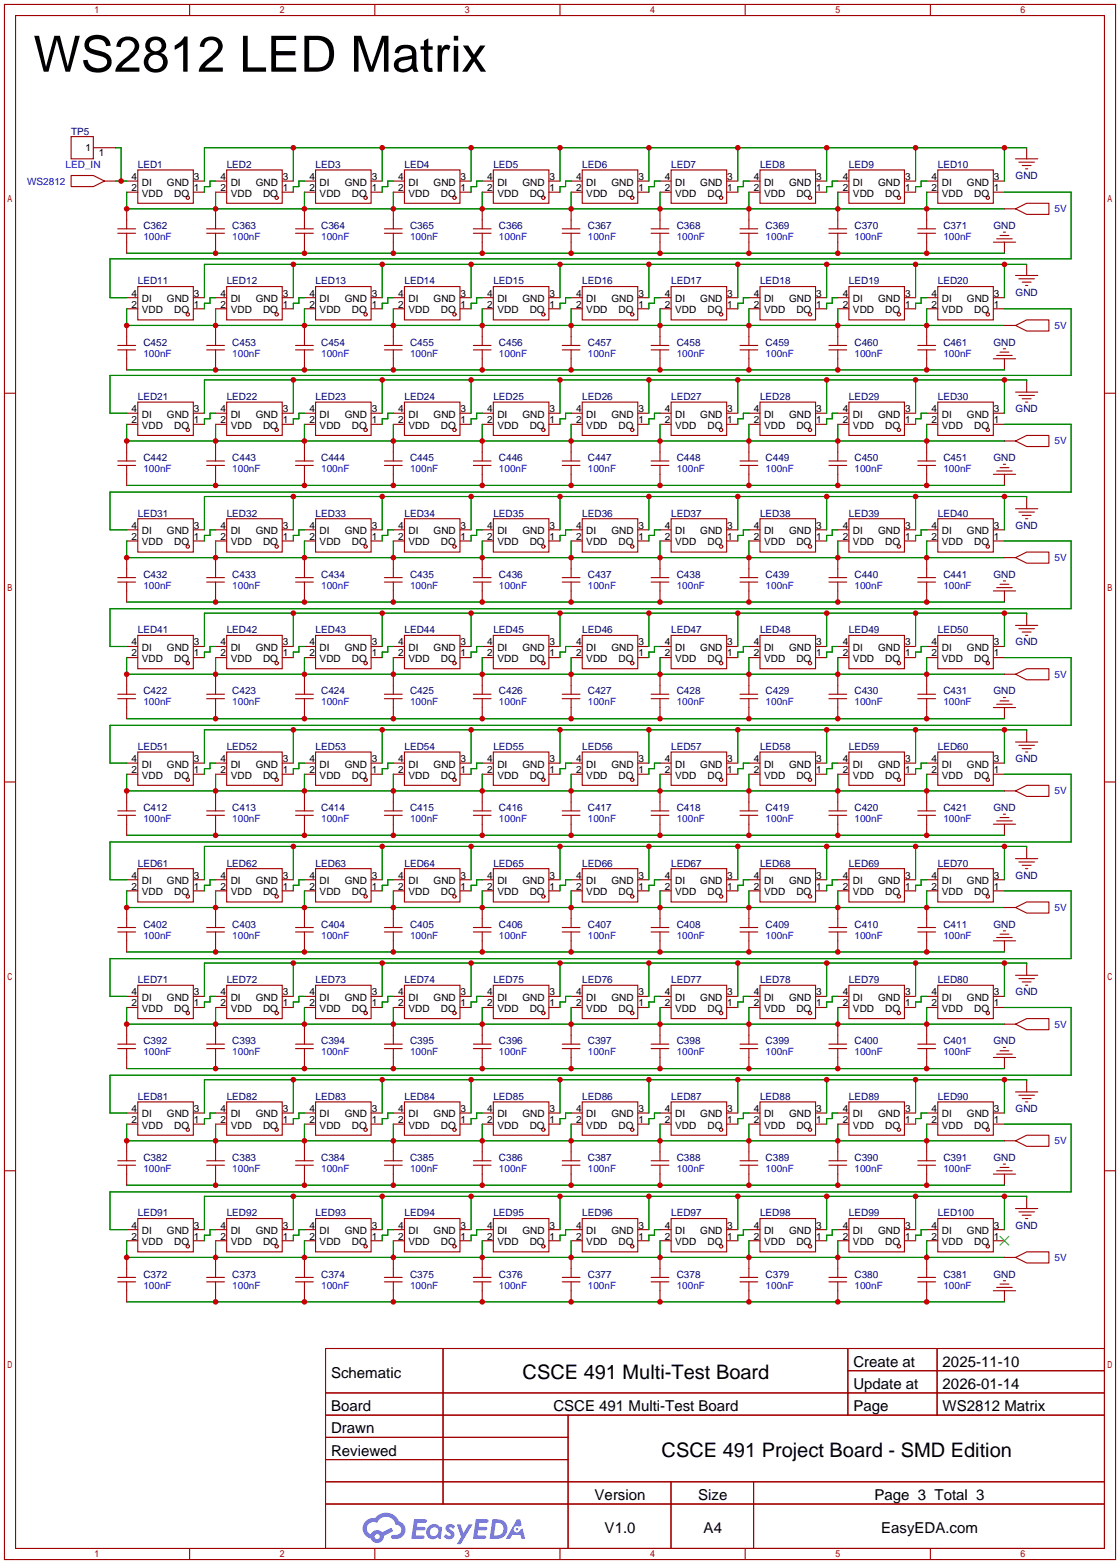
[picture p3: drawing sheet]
<svg xmlns="http://www.w3.org/2000/svg" width="256mm" height="358mm" viewBox="0 0 256 358" stroke-linecap="round" stroke-linejoin="round" font-family="sans-serif">
<defs><g id="words">
<text font-size="11.4" x="7.6" y="16.4">WS2812 LED Matrix</text>
<g font-size="4.6">
<text x="119.5" y="315.4">CSCE 491 Multi-Test Board</text>
<text x="151.3" y="333.2">CSCE 491 Project Board - SMD Edition</text>
</g>
<g font-size="3.4">
<text x="75.7" y="315.1">Schematic</text>
<text x="195.1" y="312.5">Create at</text>
<text x="195.1" y="317.6">Update at</text>
<text x="215.5" y="312.5">2025-11-10</text>
<text x="215.5" y="317.6">2026-01-14</text>
<text x="75.7" y="322.7">Board</text>
<text x="126.5" y="322.7">CSCE 491 Multi-Test Board</text>
<text x="195.1" y="322.7">Page</text>
<text x="215.5" y="322.7">WS2812 Matrix</text>
<text x="75.7" y="327.8">Drawn</text>
<text x="75.7" y="332.8">Reviewed</text>
<text x="135.9" y="343">Version</text>
<text x="159.6" y="343">Size</text>
<text x="199.9" y="343">Page 3 Total 3</text>
<text x="138.2" y="350.6">V1.0</text>
<text x="160.9" y="350.6">A4</text>
<text x="201.4" y="350.6">EasyEDA.com</text>
</g>
<g font-size="2.3" fill="#000080">
<text x="16.3" y="30.8">TP5</text>
<text x="31.5" y="38.4">LED1</text>
<text x="51.8" y="38.4">LED2</text>
<text x="72.1" y="38.4">LED3</text>
<text x="92.5" y="38.4">LED4</text>
<text x="112.8" y="38.4">LED5</text>
<text x="133.1" y="38.4">LED6</text>
<text x="153.4" y="38.4">LED7</text>
<text x="173.7" y="38.4">LED8</text>
<text x="194.1" y="38.4">LED9</text>
<text x="214.4" y="38.4">LED10</text>
<text x="232.2" y="40.9">GND</text>
<text x="32.8" y="52.4">C362</text>
<text x="53.1" y="52.4">C363</text>
<text x="73.4" y="52.4">C364</text>
<text x="93.7" y="52.4">C365</text>
<text x="114" y="52.4">C366</text>
<text x="134.4" y="52.4">C367</text>
<text x="154.7" y="52.4">C368</text>
<text x="175" y="52.4">C369</text>
<text x="195.3" y="52.4">C370</text>
<text x="215.6" y="52.4">C371</text>
<text x="227.1" y="52.4">GND</text>
<text x="31.5" y="65.1">LED11</text>
<text x="51.8" y="65.1">LED12</text>
<text x="72.1" y="65.1">LED13</text>
<text x="92.5" y="65.1">LED14</text>
<text x="112.8" y="65.1">LED15</text>
<text x="133.1" y="65.1">LED16</text>
<text x="153.4" y="65.1">LED17</text>
<text x="173.7" y="65.1">LED18</text>
<text x="194.1" y="65.1">LED19</text>
<text x="214.4" y="65.1">LED20</text>
<text x="232.2" y="67.6">GND</text>
<text x="32.8" y="79">C452</text>
<text x="53.1" y="79">C453</text>
<text x="73.4" y="79">C454</text>
<text x="93.7" y="79">C455</text>
<text x="114" y="79">C456</text>
<text x="134.4" y="79">C457</text>
<text x="154.7" y="79">C458</text>
<text x="175" y="79">C459</text>
<text x="195.3" y="79">C460</text>
<text x="215.6" y="79">C461</text>
<text x="227.1" y="79">GND</text>
<text x="31.5" y="91.5">LED21</text>
<text x="51.8" y="91.5">LED22</text>
<text x="72.1" y="91.5">LED23</text>
<text x="92.5" y="91.5">LED24</text>
<text x="112.8" y="91.5">LED25</text>
<text x="133.1" y="91.5">LED26</text>
<text x="153.4" y="91.5">LED27</text>
<text x="173.7" y="91.5">LED28</text>
<text x="194.1" y="91.5">LED29</text>
<text x="214.4" y="91.5">LED30</text>
<text x="232.2" y="94.3">GND</text>
<text x="32.8" y="105.4">C442</text>
<text x="53.1" y="105.4">C443</text>
<text x="73.4" y="105.4">C444</text>
<text x="93.7" y="105.4">C445</text>
<text x="114" y="105.4">C446</text>
<text x="134.4" y="105.4">C447</text>
<text x="154.7" y="105.4">C448</text>
<text x="175" y="105.4">C449</text>
<text x="195.3" y="105.4">C450</text>
<text x="215.6" y="105.4">C451</text>
<text x="227.1" y="105.4">GND</text>
<text x="31.5" y="118.1">LED31</text>
<text x="51.8" y="118.1">LED32</text>
<text x="72.1" y="118.1">LED33</text>
<text x="92.5" y="118.1">LED34</text>
<text x="112.8" y="118.1">LED35</text>
<text x="133.1" y="118.1">LED36</text>
<text x="153.4" y="118.1">LED37</text>
<text x="173.7" y="118.1">LED38</text>
<text x="194.1" y="118.1">LED39</text>
<text x="214.4" y="118.1">LED40</text>
<text x="232.2" y="120.9">GND</text>
<text x="32.8" y="132.1">C432</text>
<text x="53.1" y="132.1">C433</text>
<text x="73.4" y="132.1">C434</text>
<text x="93.7" y="132.1">C435</text>
<text x="114" y="132.1">C436</text>
<text x="134.4" y="132.1">C437</text>
<text x="154.7" y="132.1">C438</text>
<text x="175" y="132.1">C439</text>
<text x="195.3" y="132.1">C440</text>
<text x="215.6" y="132.1">C441</text>
<text x="227.1" y="132.1">GND</text>
<text x="31.5" y="144.8">LED41</text>
<text x="51.8" y="144.8">LED42</text>
<text x="72.1" y="144.8">LED43</text>
<text x="92.5" y="144.8">LED44</text>
<text x="112.8" y="144.8">LED45</text>
<text x="133.1" y="144.8">LED46</text>
<text x="153.4" y="144.8">LED47</text>
<text x="173.7" y="144.8">LED48</text>
<text x="194.1" y="144.8">LED49</text>
<text x="214.4" y="144.8">LED50</text>
<text x="232.2" y="147.6">GND</text>
<text x="32.8" y="158.8">C422</text>
<text x="53.1" y="158.8">C423</text>
<text x="73.4" y="158.8">C424</text>
<text x="93.7" y="158.8">C425</text>
<text x="114" y="158.8">C426</text>
<text x="134.4" y="158.8">C427</text>
<text x="154.7" y="158.8">C428</text>
<text x="175" y="158.8">C429</text>
<text x="195.3" y="158.8">C430</text>
<text x="215.6" y="158.8">C431</text>
<text x="227.1" y="158.8">GND</text>
<text x="31.5" y="171.5">LED51</text>
<text x="51.8" y="171.5">LED52</text>
<text x="72.1" y="171.5">LED53</text>
<text x="92.5" y="171.5">LED54</text>
<text x="112.8" y="171.5">LED55</text>
<text x="133.1" y="171.5">LED56</text>
<text x="153.4" y="171.5">LED57</text>
<text x="173.7" y="171.5">LED58</text>
<text x="194.1" y="171.5">LED59</text>
<text x="214.4" y="171.5">LED60</text>
<text x="232.2" y="174.3">GND</text>
<text x="32.8" y="185.4">C412</text>
<text x="53.1" y="185.4">C413</text>
<text x="73.4" y="185.4">C414</text>
<text x="93.7" y="185.4">C415</text>
<text x="114" y="185.4">C416</text>
<text x="134.4" y="185.4">C417</text>
<text x="154.7" y="185.4">C418</text>
<text x="175" y="185.4">C419</text>
<text x="195.3" y="185.4">C420</text>
<text x="215.6" y="185.4">C421</text>
<text x="227.1" y="185.4">GND</text>
<text x="31.5" y="198.1">LED61</text>
<text x="51.8" y="198.1">LED62</text>
<text x="72.1" y="198.1">LED63</text>
<text x="92.5" y="198.1">LED64</text>
<text x="112.8" y="198.1">LED65</text>
<text x="133.1" y="198.1">LED66</text>
<text x="153.4" y="198.1">LED67</text>
<text x="173.7" y="198.1">LED68</text>
<text x="194.1" y="198.1">LED69</text>
<text x="214.4" y="198.1">LED70</text>
<text x="232.2" y="200.9">GND</text>
<text x="32.8" y="212.1">C402</text>
<text x="53.1" y="212.1">C403</text>
<text x="73.4" y="212.1">C404</text>
<text x="93.7" y="212.1">C405</text>
<text x="114" y="212.1">C406</text>
<text x="134.4" y="212.1">C407</text>
<text x="154.7" y="212.1">C408</text>
<text x="175" y="212.1">C409</text>
<text x="195.3" y="212.1">C410</text>
<text x="215.6" y="212.1">C411</text>
<text x="227.1" y="212.1">GND</text>
<text x="31.5" y="224.8">LED71</text>
<text x="51.8" y="224.8">LED72</text>
<text x="72.1" y="224.8">LED73</text>
<text x="92.5" y="224.8">LED74</text>
<text x="112.8" y="224.8">LED75</text>
<text x="133.1" y="224.8">LED76</text>
<text x="153.4" y="224.8">LED77</text>
<text x="173.7" y="224.8">LED78</text>
<text x="194.1" y="224.8">LED79</text>
<text x="214.4" y="224.8">LED80</text>
<text x="232.2" y="227.6">GND</text>
<text x="32.8" y="238.8">C392</text>
<text x="53.1" y="238.8">C393</text>
<text x="73.4" y="238.8">C394</text>
<text x="93.7" y="238.8">C395</text>
<text x="114" y="238.8">C396</text>
<text x="134.4" y="238.8">C397</text>
<text x="154.7" y="238.8">C398</text>
<text x="175" y="238.8">C399</text>
<text x="195.3" y="238.8">C400</text>
<text x="215.6" y="238.8">C401</text>
<text x="227.1" y="238.8">GND</text>
<text x="31.5" y="251.5">LED81</text>
<text x="51.8" y="251.5">LED82</text>
<text x="72.1" y="251.5">LED83</text>
<text x="92.5" y="251.5">LED84</text>
<text x="112.8" y="251.5">LED85</text>
<text x="133.1" y="251.5">LED86</text>
<text x="153.4" y="251.5">LED87</text>
<text x="173.7" y="251.5">LED88</text>
<text x="194.1" y="251.5">LED89</text>
<text x="214.4" y="251.5">LED90</text>
<text x="232.2" y="254.3">GND</text>
<text x="32.8" y="265.5">C382</text>
<text x="53.1" y="265.5">C383</text>
<text x="73.4" y="265.5">C384</text>
<text x="93.7" y="265.5">C385</text>
<text x="114" y="265.5">C386</text>
<text x="134.4" y="265.5">C387</text>
<text x="154.7" y="265.5">C388</text>
<text x="175" y="265.5">C389</text>
<text x="195.3" y="265.5">C390</text>
<text x="215.6" y="265.5">C391</text>
<text x="227.1" y="265.5">GND</text>
<text x="31.5" y="278.2">LED91</text>
<text x="51.8" y="278.2">LED92</text>
<text x="72.1" y="278.2">LED93</text>
<text x="92.5" y="278.2">LED94</text>
<text x="112.8" y="278.2">LED95</text>
<text x="133.1" y="278.2">LED96</text>
<text x="153.4" y="278.2">LED97</text>
<text x="173.7" y="278.2">LED98</text>
<text x="194.1" y="278.2">LED99</text>
<text x="214.4" y="278.2">LED100</text>
<text x="232.2" y="281">GND</text>
<text x="32.8" y="292.1">C372</text>
<text x="53.1" y="292.1">C373</text>
<text x="73.4" y="292.1">C374</text>
<text x="93.7" y="292.1">C375</text>
<text x="114" y="292.1">C376</text>
<text x="134.4" y="292.1">C377</text>
<text x="154.7" y="292.1">C378</text>
<text x="175" y="292.1">C379</text>
<text x="195.3" y="292.1">C380</text>
<text x="215.6" y="292.1">C381</text>
<text x="227.1" y="292.1">GND</text>
</g>
<g font-size="2.3">
<text x="19.6" y="34.6">1</text>
<text x="22.6" y="35.6">1</text>
<text x="30.1" y="41.2">4</text>
<text x="44.3" y="41.2">3</text>
<text x="50.4" y="41.2">4</text>
<text x="64.6" y="41.2">3</text>
<text x="70.7" y="41.2">4</text>
<text x="85" y="41.2">3</text>
<text x="91.1" y="41.2">4</text>
<text x="105.3" y="41.2">3</text>
<text x="111.4" y="41.2">4</text>
<text x="125.6" y="41.2">3</text>
<text x="131.7" y="41.2">4</text>
<text x="145.9" y="41.2">3</text>
<text x="152" y="41.2">4</text>
<text x="166.2" y="41.2">3</text>
<text x="172.3" y="41.2">4</text>
<text x="186.6" y="41.2">3</text>
<text x="192.7" y="41.2">4</text>
<text x="206.9" y="41.2">3</text>
<text x="213" y="41.2">4</text>
<text x="227.2" y="41.2">3</text>
<text x="30.1" y="43.7">2</text>
<text x="32.4" y="42.4">DI</text>
<text x="32.4" y="45">VDD</text>
<text x="38.2" y="42.4">GND</text>
<text x="39.8" y="45">DO</text>
<text x="44.3" y="43.7">1</text>
<text x="50.4" y="43.7">2</text>
<text x="52.8" y="42.4">DI</text>
<text x="52.8" y="45">VDD</text>
<text x="58.5" y="42.4">GND</text>
<text x="60.1" y="45">DO</text>
<text x="64.6" y="43.7">1</text>
<text x="70.7" y="43.7">2</text>
<text x="73.1" y="42.4">DI</text>
<text x="73.1" y="45">VDD</text>
<text x="78.8" y="42.4">GND</text>
<text x="80.5" y="45">DO</text>
<text x="85" y="43.7">1</text>
<text x="91.1" y="43.7">2</text>
<text x="93.4" y="42.4">DI</text>
<text x="93.4" y="45">VDD</text>
<text x="99.1" y="42.4">GND</text>
<text x="100.8" y="45">DO</text>
<text x="105.3" y="43.7">1</text>
<text x="111.4" y="43.7">2</text>
<text x="113.7" y="42.4">DI</text>
<text x="113.7" y="45">VDD</text>
<text x="119.5" y="42.4">GND</text>
<text x="121.1" y="45">DO</text>
<text x="125.6" y="43.7">1</text>
<text x="131.7" y="43.7">2</text>
<text x="134" y="42.4">DI</text>
<text x="134" y="45">VDD</text>
<text x="139.8" y="42.4">GND</text>
<text x="141.4" y="45">DO</text>
<text x="145.9" y="43.7">1</text>
<text x="152" y="43.7">2</text>
<text x="154.4" y="42.4">DI</text>
<text x="154.4" y="45">VDD</text>
<text x="160.1" y="42.4">GND</text>
<text x="161.7" y="45">DO</text>
<text x="166.2" y="43.7">1</text>
<text x="172.3" y="43.7">2</text>
<text x="174.7" y="42.4">DI</text>
<text x="174.7" y="45">VDD</text>
<text x="180.4" y="42.4">GND</text>
<text x="182.1" y="45">DO</text>
<text x="186.6" y="43.7">1</text>
<text x="192.7" y="43.7">2</text>
<text x="195" y="42.4">DI</text>
<text x="195" y="45">VDD</text>
<text x="200.7" y="42.4">GND</text>
<text x="202.4" y="45">DO</text>
<text x="206.9" y="43.7">1</text>
<text x="213" y="43.7">2</text>
<text x="215.3" y="42.4">DI</text>
<text x="215.3" y="45">VDD</text>
<text x="221.1" y="42.4">GND</text>
<text x="222.7" y="45">DO</text>
<text x="227.2" y="43.7">1</text>
<text x="30.1" y="67.8">4</text>
<text x="30.1" y="70.4">2</text>
<text x="32.4" y="69.1">DI</text>
<text x="32.4" y="71.6">VDD</text>
<text x="38.2" y="69.1">GND</text>
<text x="39.8" y="71.6">DO</text>
<text x="44.3" y="70.4">1</text>
<text x="44.3" y="67.8">3</text>
<text x="50.4" y="67.8">4</text>
<text x="50.4" y="70.4">2</text>
<text x="52.8" y="69.1">DI</text>
<text x="52.8" y="71.6">VDD</text>
<text x="58.5" y="69.1">GND</text>
<text x="60.1" y="71.6">DO</text>
<text x="64.6" y="70.4">1</text>
<text x="64.6" y="67.8">3</text>
<text x="70.7" y="67.8">4</text>
<text x="70.7" y="70.4">2</text>
<text x="73.1" y="69.1">DI</text>
<text x="73.1" y="71.6">VDD</text>
<text x="78.8" y="69.1">GND</text>
<text x="80.5" y="71.6">DO</text>
<text x="85" y="70.4">1</text>
<text x="85" y="67.8">3</text>
<text x="91.1" y="67.8">4</text>
<text x="91.1" y="70.4">2</text>
<text x="93.4" y="69.1">DI</text>
<text x="93.4" y="71.6">VDD</text>
<text x="99.1" y="69.1">GND</text>
<text x="100.8" y="71.6">DO</text>
<text x="105.3" y="70.4">1</text>
<text x="105.3" y="67.8">3</text>
<text x="111.4" y="67.8">4</text>
<text x="111.4" y="70.4">2</text>
<text x="113.7" y="69.1">DI</text>
<text x="113.7" y="71.6">VDD</text>
<text x="119.5" y="69.1">GND</text>
<text x="121.1" y="71.6">DO</text>
<text x="125.6" y="70.4">1</text>
<text x="125.6" y="67.8">3</text>
<text x="131.7" y="67.8">4</text>
<text x="131.7" y="70.4">2</text>
<text x="134" y="69.1">DI</text>
<text x="134" y="71.6">VDD</text>
<text x="139.8" y="69.1">GND</text>
<text x="141.4" y="71.6">DO</text>
<text x="145.9" y="70.4">1</text>
<text x="145.9" y="67.8">3</text>
<text x="152" y="67.8">4</text>
<text x="152" y="70.4">2</text>
<text x="154.4" y="69.1">DI</text>
<text x="154.4" y="71.6">VDD</text>
<text x="160.1" y="69.1">GND</text>
<text x="161.7" y="71.6">DO</text>
<text x="166.2" y="70.4">1</text>
<text x="166.2" y="67.8">3</text>
<text x="172.3" y="67.8">4</text>
<text x="172.3" y="70.4">2</text>
<text x="174.7" y="69.1">DI</text>
<text x="174.7" y="71.6">VDD</text>
<text x="180.4" y="69.1">GND</text>
<text x="182.1" y="71.6">DO</text>
<text x="186.6" y="70.4">1</text>
<text x="186.6" y="67.8">3</text>
<text x="192.7" y="67.8">4</text>
<text x="192.7" y="70.4">2</text>
<text x="195" y="69.1">DI</text>
<text x="195" y="71.6">VDD</text>
<text x="200.7" y="69.1">GND</text>
<text x="202.4" y="71.6">DO</text>
<text x="206.9" y="70.4">1</text>
<text x="206.9" y="67.8">3</text>
<text x="213" y="67.8">4</text>
<text x="213" y="70.4">2</text>
<text x="215.3" y="69.1">DI</text>
<text x="215.3" y="71.6">VDD</text>
<text x="221.1" y="69.1">GND</text>
<text x="222.7" y="71.6">DO</text>
<text x="227.2" y="70.4">1</text>
<text x="227.2" y="67.8">3</text>
<text x="30.1" y="94.2">4</text>
<text x="32.4" y="95.5">DI</text>
<text x="38.2" y="95.5">GND</text>
<text x="44.3" y="94.2">3</text>
<text x="50.4" y="94.2">4</text>
<text x="52.8" y="95.5">DI</text>
<text x="58.5" y="95.5">GND</text>
<text x="64.6" y="94.2">3</text>
<text x="70.7" y="94.2">4</text>
<text x="73.1" y="95.5">DI</text>
<text x="78.8" y="95.5">GND</text>
<text x="85" y="94.2">3</text>
<text x="91.1" y="94.2">4</text>
<text x="93.4" y="95.5">DI</text>
<text x="99.1" y="95.5">GND</text>
<text x="105.3" y="94.2">3</text>
<text x="111.4" y="94.2">4</text>
<text x="113.7" y="95.5">DI</text>
<text x="119.5" y="95.5">GND</text>
<text x="125.6" y="94.2">3</text>
<text x="131.7" y="94.2">4</text>
<text x="134" y="95.5">DI</text>
<text x="139.8" y="95.5">GND</text>
<text x="145.9" y="94.2">3</text>
<text x="152" y="94.2">4</text>
<text x="154.4" y="95.5">DI</text>
<text x="160.1" y="95.5">GND</text>
<text x="166.2" y="94.2">3</text>
<text x="172.3" y="94.2">4</text>
<text x="174.7" y="95.5">DI</text>
<text x="180.4" y="95.5">GND</text>
<text x="186.6" y="94.2">3</text>
<text x="192.7" y="94.2">4</text>
<text x="195" y="95.5">DI</text>
<text x="200.7" y="95.5">GND</text>
<text x="206.9" y="94.2">3</text>
<text x="213" y="94.2">4</text>
<text x="215.3" y="95.5">DI</text>
<text x="221.1" y="95.5">GND</text>
<text x="227.2" y="94.2">3</text>
<text x="30.1" y="96.8">2</text>
<text x="32.4" y="98">VDD</text>
<text x="39.8" y="98">DO</text>
<text x="44.3" y="96.8">1</text>
<text x="50.4" y="96.8">2</text>
<text x="52.8" y="98">VDD</text>
<text x="60.1" y="98">DO</text>
<text x="64.6" y="96.8">1</text>
<text x="70.7" y="96.8">2</text>
<text x="73.1" y="98">VDD</text>
<text x="80.5" y="98">DO</text>
<text x="85" y="96.8">1</text>
<text x="91.1" y="96.8">2</text>
<text x="93.4" y="98">VDD</text>
<text x="100.8" y="98">DO</text>
<text x="105.3" y="96.8">1</text>
<text x="111.4" y="96.8">2</text>
<text x="113.7" y="98">VDD</text>
<text x="121.1" y="98">DO</text>
<text x="125.6" y="96.8">1</text>
<text x="131.7" y="96.8">2</text>
<text x="134" y="98">VDD</text>
<text x="141.4" y="98">DO</text>
<text x="145.9" y="96.8">1</text>
<text x="152" y="96.8">2</text>
<text x="154.4" y="98">VDD</text>
<text x="161.7" y="98">DO</text>
<text x="166.2" y="96.8">1</text>
<text x="172.3" y="96.8">2</text>
<text x="174.7" y="98">VDD</text>
<text x="182.1" y="98">DO</text>
<text x="186.6" y="96.8">1</text>
<text x="192.7" y="96.8">2</text>
<text x="195" y="98">VDD</text>
<text x="202.4" y="98">DO</text>
<text x="206.9" y="96.8">1</text>
<text x="213" y="96.8">2</text>
<text x="215.3" y="98">VDD</text>
<text x="222.7" y="98">DO</text>
<text x="227.2" y="96.8">1</text>
<text x="30.1" y="120.9">4</text>
<text x="30.1" y="123.4">2</text>
<text x="32.4" y="122.2">DI</text>
<text x="32.4" y="124.7">VDD</text>
<text x="38.2" y="122.2">GND</text>
<text x="39.8" y="124.7">DO</text>
<text x="44.3" y="123.4">1</text>
<text x="44.3" y="120.9">3</text>
<text x="50.4" y="120.9">4</text>
<text x="50.4" y="123.4">2</text>
<text x="52.8" y="122.2">DI</text>
<text x="52.8" y="124.7">VDD</text>
<text x="58.5" y="122.2">GND</text>
<text x="60.1" y="124.7">DO</text>
<text x="64.6" y="123.4">1</text>
<text x="64.6" y="120.9">3</text>
<text x="70.7" y="120.9">4</text>
<text x="70.7" y="123.4">2</text>
<text x="73.1" y="122.2">DI</text>
<text x="73.1" y="124.7">VDD</text>
<text x="78.8" y="122.2">GND</text>
<text x="80.5" y="124.7">DO</text>
<text x="85" y="123.4">1</text>
<text x="85" y="120.9">3</text>
<text x="91.1" y="120.9">4</text>
<text x="91.1" y="123.4">2</text>
<text x="93.4" y="122.2">DI</text>
<text x="93.4" y="124.7">VDD</text>
<text x="99.1" y="122.2">GND</text>
<text x="100.8" y="124.7">DO</text>
<text x="105.3" y="123.4">1</text>
<text x="105.3" y="120.9">3</text>
<text x="111.4" y="120.9">4</text>
<text x="111.4" y="123.4">2</text>
<text x="113.7" y="122.2">DI</text>
<text x="113.7" y="124.7">VDD</text>
<text x="119.5" y="122.2">GND</text>
<text x="121.1" y="124.7">DO</text>
<text x="125.6" y="123.4">1</text>
<text x="125.6" y="120.9">3</text>
<text x="131.7" y="120.9">4</text>
<text x="131.7" y="123.4">2</text>
<text x="134" y="122.2">DI</text>
<text x="134" y="124.7">VDD</text>
<text x="139.8" y="122.2">GND</text>
<text x="141.4" y="124.7">DO</text>
<text x="145.9" y="123.4">1</text>
<text x="145.9" y="120.9">3</text>
<text x="152" y="120.9">4</text>
<text x="152" y="123.4">2</text>
<text x="154.4" y="122.2">DI</text>
<text x="154.4" y="124.7">VDD</text>
<text x="160.1" y="122.2">GND</text>
<text x="161.7" y="124.7">DO</text>
<text x="166.2" y="123.4">1</text>
<text x="166.2" y="120.9">3</text>
<text x="172.3" y="120.9">4</text>
<text x="172.3" y="123.4">2</text>
<text x="174.7" y="122.2">DI</text>
<text x="174.7" y="124.7">VDD</text>
<text x="180.4" y="122.2">GND</text>
<text x="182.1" y="124.7">DO</text>
<text x="186.6" y="123.4">1</text>
<text x="186.6" y="120.9">3</text>
<text x="192.7" y="120.9">4</text>
<text x="192.7" y="123.4">2</text>
<text x="195" y="122.2">DI</text>
<text x="195" y="124.7">VDD</text>
<text x="200.7" y="122.2">GND</text>
<text x="202.4" y="124.7">DO</text>
<text x="206.9" y="123.4">1</text>
<text x="206.9" y="120.9">3</text>
<text x="213" y="120.9">4</text>
<text x="213" y="123.4">2</text>
<text x="215.3" y="122.2">DI</text>
<text x="215.3" y="124.7">VDD</text>
<text x="221.1" y="122.2">GND</text>
<text x="222.7" y="124.7">DO</text>
<text x="227.2" y="123.4">1</text>
<text x="227.2" y="120.9">3</text>
<text x="30.1" y="147.6">4</text>
<text x="32.4" y="148.8">DI</text>
<text x="38.2" y="148.8">GND</text>
<text x="44.3" y="147.6">3</text>
<text x="50.4" y="147.6">4</text>
<text x="52.8" y="148.8">DI</text>
<text x="58.5" y="148.8">GND</text>
<text x="64.6" y="147.6">3</text>
<text x="70.7" y="147.6">4</text>
<text x="73.1" y="148.8">DI</text>
<text x="78.8" y="148.8">GND</text>
<text x="85" y="147.6">3</text>
<text x="91.1" y="147.6">4</text>
<text x="93.4" y="148.8">DI</text>
<text x="99.1" y="148.8">GND</text>
<text x="105.3" y="147.6">3</text>
<text x="111.4" y="147.6">4</text>
<text x="113.7" y="148.8">DI</text>
<text x="119.5" y="148.8">GND</text>
<text x="125.6" y="147.6">3</text>
<text x="131.7" y="147.6">4</text>
<text x="134" y="148.8">DI</text>
<text x="139.8" y="148.8">GND</text>
<text x="145.9" y="147.6">3</text>
<text x="152" y="147.6">4</text>
<text x="154.4" y="148.8">DI</text>
<text x="160.1" y="148.8">GND</text>
<text x="166.2" y="147.6">3</text>
<text x="172.3" y="147.6">4</text>
<text x="174.7" y="148.8">DI</text>
<text x="180.4" y="148.8">GND</text>
<text x="186.6" y="147.6">3</text>
<text x="192.7" y="147.6">4</text>
<text x="195" y="148.8">DI</text>
<text x="200.7" y="148.8">GND</text>
<text x="206.9" y="147.6">3</text>
<text x="213" y="147.6">4</text>
<text x="215.3" y="148.8">DI</text>
<text x="221.1" y="148.8">GND</text>
<text x="227.2" y="147.6">3</text>
<text x="30.1" y="150.1">2</text>
<text x="32.4" y="151.4">VDD</text>
<text x="39.8" y="151.4">DO</text>
<text x="44.3" y="150.1">1</text>
<text x="50.4" y="150.1">2</text>
<text x="52.8" y="151.4">VDD</text>
<text x="60.1" y="151.4">DO</text>
<text x="64.6" y="150.1">1</text>
<text x="70.7" y="150.1">2</text>
<text x="73.1" y="151.4">VDD</text>
<text x="80.5" y="151.4">DO</text>
<text x="85" y="150.1">1</text>
<text x="91.1" y="150.1">2</text>
<text x="93.4" y="151.4">VDD</text>
<text x="100.8" y="151.4">DO</text>
<text x="105.3" y="150.1">1</text>
<text x="111.4" y="150.1">2</text>
<text x="113.7" y="151.4">VDD</text>
<text x="121.1" y="151.4">DO</text>
<text x="125.6" y="150.1">1</text>
<text x="131.7" y="150.1">2</text>
<text x="134" y="151.4">VDD</text>
<text x="141.4" y="151.4">DO</text>
<text x="145.9" y="150.1">1</text>
<text x="152" y="150.1">2</text>
<text x="154.4" y="151.4">VDD</text>
<text x="161.7" y="151.4">DO</text>
<text x="166.2" y="150.1">1</text>
<text x="172.3" y="150.1">2</text>
<text x="174.7" y="151.4">VDD</text>
<text x="182.1" y="151.4">DO</text>
<text x="186.6" y="150.1">1</text>
<text x="192.7" y="150.1">2</text>
<text x="195" y="151.4">VDD</text>
<text x="202.4" y="151.4">DO</text>
<text x="206.9" y="150.1">1</text>
<text x="213" y="150.1">2</text>
<text x="215.3" y="151.4">VDD</text>
<text x="222.7" y="151.4">DO</text>
<text x="227.2" y="150.1">1</text>
<text x="30.1" y="174.2">4</text>
<text x="30.1" y="176.8">2</text>
<text x="32.4" y="175.5">DI</text>
<text x="32.4" y="178.1">VDD</text>
<text x="38.2" y="175.5">GND</text>
<text x="39.8" y="178.1">DO</text>
<text x="44.3" y="176.8">1</text>
<text x="44.3" y="174.2">3</text>
<text x="50.4" y="174.2">4</text>
<text x="50.4" y="176.8">2</text>
<text x="52.8" y="175.5">DI</text>
<text x="52.8" y="178.1">VDD</text>
<text x="58.5" y="175.5">GND</text>
<text x="60.1" y="178.1">DO</text>
<text x="64.6" y="176.8">1</text>
<text x="64.6" y="174.2">3</text>
<text x="70.7" y="174.2">4</text>
<text x="70.7" y="176.8">2</text>
<text x="73.1" y="175.5">DI</text>
<text x="73.1" y="178.1">VDD</text>
<text x="78.8" y="175.5">GND</text>
<text x="80.5" y="178.1">DO</text>
<text x="85" y="176.8">1</text>
<text x="85" y="174.2">3</text>
<text x="91.1" y="174.2">4</text>
<text x="91.1" y="176.8">2</text>
<text x="93.4" y="175.5">DI</text>
<text x="93.4" y="178.1">VDD</text>
<text x="99.1" y="175.5">GND</text>
<text x="100.8" y="178.1">DO</text>
<text x="105.3" y="176.8">1</text>
<text x="105.3" y="174.2">3</text>
<text x="111.4" y="174.2">4</text>
<text x="111.4" y="176.8">2</text>
<text x="113.7" y="175.5">DI</text>
<text x="113.7" y="178.1">VDD</text>
<text x="119.5" y="175.5">GND</text>
<text x="121.1" y="178.1">DO</text>
<text x="125.6" y="176.8">1</text>
<text x="125.6" y="174.2">3</text>
<text x="131.7" y="174.2">4</text>
<text x="131.7" y="176.8">2</text>
<text x="134" y="175.5">DI</text>
<text x="134" y="178.1">VDD</text>
<text x="139.8" y="175.5">GND</text>
<text x="141.4" y="178.1">DO</text>
<text x="145.9" y="176.8">1</text>
<text x="145.9" y="174.2">3</text>
<text x="152" y="174.2">4</text>
<text x="152" y="176.8">2</text>
<text x="154.4" y="175.5">DI</text>
<text x="154.4" y="178.1">VDD</text>
<text x="160.1" y="175.5">GND</text>
<text x="161.7" y="178.1">DO</text>
<text x="166.2" y="176.8">1</text>
<text x="166.2" y="174.2">3</text>
<text x="172.3" y="174.2">4</text>
<text x="172.3" y="176.8">2</text>
<text x="174.7" y="175.5">DI</text>
<text x="174.7" y="178.1">VDD</text>
<text x="180.4" y="175.5">GND</text>
<text x="182.1" y="178.1">DO</text>
<text x="186.6" y="176.8">1</text>
<text x="186.6" y="174.2">3</text>
<text x="192.7" y="174.2">4</text>
<text x="192.7" y="176.8">2</text>
<text x="195" y="175.5">DI</text>
<text x="195" y="178.1">VDD</text>
<text x="200.7" y="175.5">GND</text>
<text x="202.4" y="178.1">DO</text>
<text x="206.9" y="176.8">1</text>
<text x="206.9" y="174.2">3</text>
<text x="213" y="174.2">4</text>
<text x="213" y="176.8">2</text>
<text x="215.3" y="175.5">DI</text>
<text x="215.3" y="178.1">VDD</text>
<text x="221.1" y="175.5">GND</text>
<text x="222.7" y="178.1">DO</text>
<text x="227.2" y="176.8">1</text>
<text x="227.2" y="174.2">3</text>
<text x="30.1" y="200.9">4</text>
<text x="30.1" y="203.5">2</text>
<text x="32.4" y="202.2">DI</text>
<text x="38.2" y="202.2">GND</text>
<text x="44.3" y="203.5">1</text>
<text x="44.3" y="200.9">3</text>
<text x="50.4" y="200.9">4</text>
<text x="50.4" y="203.5">2</text>
<text x="52.8" y="202.2">DI</text>
<text x="58.5" y="202.2">GND</text>
<text x="64.6" y="203.5">1</text>
<text x="64.6" y="200.9">3</text>
<text x="70.7" y="200.9">4</text>
<text x="70.7" y="203.5">2</text>
<text x="73.1" y="202.2">DI</text>
<text x="78.8" y="202.2">GND</text>
<text x="85" y="203.5">1</text>
<text x="85" y="200.9">3</text>
<text x="91.1" y="200.9">4</text>
<text x="91.1" y="203.5">2</text>
<text x="93.4" y="202.2">DI</text>
<text x="99.1" y="202.2">GND</text>
<text x="105.3" y="203.5">1</text>
<text x="105.3" y="200.9">3</text>
<text x="111.4" y="200.9">4</text>
<text x="111.4" y="203.5">2</text>
<text x="113.7" y="202.2">DI</text>
<text x="119.5" y="202.2">GND</text>
<text x="125.6" y="203.5">1</text>
<text x="125.6" y="200.9">3</text>
<text x="131.7" y="200.9">4</text>
<text x="131.7" y="203.5">2</text>
<text x="134" y="202.2">DI</text>
<text x="139.8" y="202.2">GND</text>
<text x="145.9" y="203.5">1</text>
<text x="145.9" y="200.9">3</text>
<text x="152" y="200.9">4</text>
<text x="152" y="203.5">2</text>
<text x="154.4" y="202.2">DI</text>
<text x="160.1" y="202.2">GND</text>
<text x="166.2" y="203.5">1</text>
<text x="166.2" y="200.9">3</text>
<text x="172.3" y="200.9">4</text>
<text x="172.3" y="203.5">2</text>
<text x="174.7" y="202.2">DI</text>
<text x="180.4" y="202.2">GND</text>
<text x="186.6" y="203.5">1</text>
<text x="186.6" y="200.9">3</text>
<text x="192.7" y="200.9">4</text>
<text x="192.7" y="203.5">2</text>
<text x="195" y="202.2">DI</text>
<text x="200.7" y="202.2">GND</text>
<text x="206.9" y="203.5">1</text>
<text x="206.9" y="200.9">3</text>
<text x="213" y="200.9">4</text>
<text x="213" y="203.5">2</text>
<text x="215.3" y="202.2">DI</text>
<text x="221.1" y="202.2">GND</text>
<text x="227.2" y="203.5">1</text>
<text x="227.2" y="200.9">3</text>
<text x="32.4" y="204.7">VDD</text>
<text x="39.8" y="204.7">DO</text>
<text x="52.8" y="204.7">VDD</text>
<text x="60.1" y="204.7">DO</text>
<text x="73.1" y="204.7">VDD</text>
<text x="80.5" y="204.7">DO</text>
<text x="93.4" y="204.7">VDD</text>
<text x="100.8" y="204.7">DO</text>
<text x="113.7" y="204.7">VDD</text>
<text x="121.1" y="204.7">DO</text>
<text x="134" y="204.7">VDD</text>
<text x="141.4" y="204.7">DO</text>
<text x="154.4" y="204.7">VDD</text>
<text x="161.7" y="204.7">DO</text>
<text x="174.7" y="204.7">VDD</text>
<text x="182.1" y="204.7">DO</text>
<text x="195" y="204.7">VDD</text>
<text x="202.4" y="204.7">DO</text>
<text x="215.3" y="204.7">VDD</text>
<text x="222.7" y="204.7">DO</text>
<text x="30.1" y="227.6">4</text>
<text x="44.3" y="227.6">3</text>
<text x="50.4" y="227.6">4</text>
<text x="64.6" y="227.6">3</text>
<text x="70.7" y="227.6">4</text>
<text x="85" y="227.6">3</text>
<text x="91.1" y="227.6">4</text>
<text x="105.3" y="227.6">3</text>
<text x="111.4" y="227.6">4</text>
<text x="125.6" y="227.6">3</text>
<text x="131.7" y="227.6">4</text>
<text x="145.9" y="227.6">3</text>
<text x="152" y="227.6">4</text>
<text x="166.2" y="227.6">3</text>
<text x="172.3" y="227.6">4</text>
<text x="186.6" y="227.6">3</text>
<text x="192.7" y="227.6">4</text>
<text x="206.9" y="227.6">3</text>
<text x="213" y="227.6">4</text>
<text x="227.2" y="227.6">3</text>
<text x="30.1" y="230.1">2</text>
<text x="32.4" y="228.9">DI</text>
<text x="32.4" y="231.4">VDD</text>
<text x="38.2" y="228.9">GND</text>
<text x="39.8" y="231.4">DO</text>
<text x="44.3" y="230.1">1</text>
<text x="50.4" y="230.1">2</text>
<text x="52.8" y="228.9">DI</text>
<text x="52.8" y="231.4">VDD</text>
<text x="58.5" y="228.9">GND</text>
<text x="60.1" y="231.4">DO</text>
<text x="64.6" y="230.1">1</text>
<text x="70.7" y="230.1">2</text>
<text x="73.1" y="228.9">DI</text>
<text x="73.1" y="231.4">VDD</text>
<text x="78.8" y="228.9">GND</text>
<text x="80.5" y="231.4">DO</text>
<text x="85" y="230.1">1</text>
<text x="91.1" y="230.1">2</text>
<text x="93.4" y="228.9">DI</text>
<text x="93.4" y="231.4">VDD</text>
<text x="99.1" y="228.9">GND</text>
<text x="100.8" y="231.4">DO</text>
<text x="105.3" y="230.1">1</text>
<text x="111.4" y="230.1">2</text>
<text x="113.7" y="228.9">DI</text>
<text x="113.7" y="231.4">VDD</text>
<text x="119.5" y="228.9">GND</text>
<text x="121.1" y="231.4">DO</text>
<text x="125.6" y="230.1">1</text>
<text x="131.7" y="230.1">2</text>
<text x="134" y="228.9">DI</text>
<text x="134" y="231.4">VDD</text>
<text x="139.8" y="228.9">GND</text>
<text x="141.4" y="231.4">DO</text>
<text x="145.9" y="230.1">1</text>
<text x="152" y="230.1">2</text>
<text x="154.4" y="228.9">DI</text>
<text x="154.4" y="231.4">VDD</text>
<text x="160.1" y="228.9">GND</text>
<text x="161.7" y="231.4">DO</text>
<text x="166.2" y="230.1">1</text>
<text x="172.3" y="230.1">2</text>
<text x="174.7" y="228.9">DI</text>
<text x="174.7" y="231.4">VDD</text>
<text x="180.4" y="228.9">GND</text>
<text x="182.1" y="231.4">DO</text>
<text x="186.6" y="230.1">1</text>
<text x="192.7" y="230.1">2</text>
<text x="195" y="228.9">DI</text>
<text x="195" y="231.4">VDD</text>
<text x="200.7" y="228.9">GND</text>
<text x="202.4" y="231.4">DO</text>
<text x="206.9" y="230.1">1</text>
<text x="213" y="230.1">2</text>
<text x="215.3" y="228.9">DI</text>
<text x="215.3" y="231.4">VDD</text>
<text x="221.1" y="228.9">GND</text>
<text x="222.7" y="231.4">DO</text>
<text x="227.2" y="230.1">1</text>
<text x="30.1" y="254.3">4</text>
<text x="30.1" y="256.8">2</text>
<text x="32.4" y="255.5">DI</text>
<text x="38.2" y="255.5">GND</text>
<text x="44.3" y="256.8">1</text>
<text x="44.3" y="254.3">3</text>
<text x="50.4" y="254.3">4</text>
<text x="50.4" y="256.8">2</text>
<text x="52.8" y="255.5">DI</text>
<text x="58.5" y="255.5">GND</text>
<text x="64.6" y="256.8">1</text>
<text x="64.6" y="254.3">3</text>
<text x="70.7" y="254.3">4</text>
<text x="70.7" y="256.8">2</text>
<text x="73.1" y="255.5">DI</text>
<text x="78.8" y="255.5">GND</text>
<text x="85" y="256.8">1</text>
<text x="85" y="254.3">3</text>
<text x="91.1" y="254.3">4</text>
<text x="91.1" y="256.8">2</text>
<text x="93.4" y="255.5">DI</text>
<text x="99.1" y="255.5">GND</text>
<text x="105.3" y="256.8">1</text>
<text x="105.3" y="254.3">3</text>
<text x="111.4" y="254.3">4</text>
<text x="111.4" y="256.8">2</text>
<text x="113.7" y="255.5">DI</text>
<text x="119.5" y="255.5">GND</text>
<text x="125.6" y="256.8">1</text>
<text x="125.6" y="254.3">3</text>
<text x="131.7" y="254.3">4</text>
<text x="131.7" y="256.8">2</text>
<text x="134" y="255.5">DI</text>
<text x="139.8" y="255.5">GND</text>
<text x="145.9" y="256.8">1</text>
<text x="145.9" y="254.3">3</text>
<text x="152" y="254.3">4</text>
<text x="152" y="256.8">2</text>
<text x="154.4" y="255.5">DI</text>
<text x="160.1" y="255.5">GND</text>
<text x="166.2" y="256.8">1</text>
<text x="166.2" y="254.3">3</text>
<text x="172.3" y="254.3">4</text>
<text x="172.3" y="256.8">2</text>
<text x="174.7" y="255.5">DI</text>
<text x="180.4" y="255.5">GND</text>
<text x="186.6" y="256.8">1</text>
<text x="186.6" y="254.3">3</text>
<text x="192.7" y="254.3">4</text>
<text x="192.7" y="256.8">2</text>
<text x="195" y="255.5">DI</text>
<text x="200.7" y="255.5">GND</text>
<text x="206.9" y="256.8">1</text>
<text x="206.9" y="254.3">3</text>
<text x="213" y="254.3">4</text>
<text x="213" y="256.8">2</text>
<text x="215.3" y="255.5">DI</text>
<text x="221.1" y="255.5">GND</text>
<text x="227.2" y="256.8">1</text>
<text x="227.2" y="254.3">3</text>
<text x="32.4" y="258.1">VDD</text>
<text x="39.8" y="258.1">DO</text>
<text x="52.8" y="258.1">VDD</text>
<text x="60.1" y="258.1">DO</text>
<text x="73.1" y="258.1">VDD</text>
<text x="80.5" y="258.1">DO</text>
<text x="93.4" y="258.1">VDD</text>
<text x="100.8" y="258.1">DO</text>
<text x="113.7" y="258.1">VDD</text>
<text x="121.1" y="258.1">DO</text>
<text x="134" y="258.1">VDD</text>
<text x="141.4" y="258.1">DO</text>
<text x="154.4" y="258.1">VDD</text>
<text x="161.7" y="258.1">DO</text>
<text x="174.7" y="258.1">VDD</text>
<text x="182.1" y="258.1">DO</text>
<text x="195" y="258.1">VDD</text>
<text x="202.4" y="258.1">DO</text>
<text x="215.3" y="258.1">VDD</text>
<text x="222.7" y="258.1">DO</text>
<text x="30.1" y="280.9">4</text>
<text x="44.3" y="280.9">3</text>
<text x="50.4" y="280.9">4</text>
<text x="64.6" y="280.9">3</text>
<text x="70.7" y="280.9">4</text>
<text x="85" y="280.9">3</text>
<text x="91.1" y="280.9">4</text>
<text x="105.3" y="280.9">3</text>
<text x="111.4" y="280.9">4</text>
<text x="125.6" y="280.9">3</text>
<text x="131.7" y="280.9">4</text>
<text x="145.9" y="280.9">3</text>
<text x="152" y="280.9">4</text>
<text x="166.2" y="280.9">3</text>
<text x="172.3" y="280.9">4</text>
<text x="186.6" y="280.9">3</text>
<text x="192.7" y="280.9">4</text>
<text x="206.9" y="280.9">3</text>
<text x="213" y="280.9">4</text>
<text x="227.2" y="280.9">3</text>
<text x="30.1" y="283.5">2</text>
<text x="32.4" y="282.2">DI</text>
<text x="32.4" y="284.7">VDD</text>
<text x="38.2" y="282.2">GND</text>
<text x="39.8" y="284.7">DO</text>
<text x="44.3" y="283.5">1</text>
<text x="50.4" y="283.5">2</text>
<text x="52.8" y="282.2">DI</text>
<text x="52.8" y="284.7">VDD</text>
<text x="58.5" y="282.2">GND</text>
<text x="60.1" y="284.7">DO</text>
<text x="64.6" y="283.5">1</text>
<text x="70.7" y="283.5">2</text>
<text x="73.1" y="282.2">DI</text>
<text x="73.1" y="284.7">VDD</text>
<text x="78.8" y="282.2">GND</text>
<text x="80.5" y="284.7">DO</text>
<text x="85" y="283.5">1</text>
<text x="91.1" y="283.5">2</text>
<text x="93.4" y="282.2">DI</text>
<text x="93.4" y="284.7">VDD</text>
<text x="99.1" y="282.2">GND</text>
<text x="100.8" y="284.7">DO</text>
<text x="105.3" y="283.5">1</text>
<text x="111.4" y="283.5">2</text>
<text x="113.7" y="282.2">DI</text>
<text x="113.7" y="284.7">VDD</text>
<text x="119.5" y="282.2">GND</text>
<text x="121.1" y="284.7">DO</text>
<text x="125.6" y="283.5">1</text>
<text x="131.7" y="283.5">2</text>
<text x="134" y="282.2">DI</text>
<text x="134" y="284.7">VDD</text>
<text x="139.8" y="282.2">GND</text>
<text x="141.4" y="284.7">DO</text>
<text x="145.9" y="283.5">1</text>
<text x="152" y="283.5">2</text>
<text x="154.4" y="282.2">DI</text>
<text x="154.4" y="284.7">VDD</text>
<text x="160.1" y="282.2">GND</text>
<text x="161.7" y="284.7">DO</text>
<text x="166.2" y="283.5">1</text>
<text x="172.3" y="283.5">2</text>
<text x="174.7" y="282.2">DI</text>
<text x="174.7" y="284.7">VDD</text>
<text x="180.4" y="282.2">GND</text>
<text x="182.1" y="284.7">DO</text>
<text x="186.6" y="283.5">1</text>
<text x="192.7" y="283.5">2</text>
<text x="195" y="282.2">DI</text>
<text x="195" y="284.7">VDD</text>
<text x="200.7" y="282.2">GND</text>
<text x="202.4" y="284.7">DO</text>
<text x="206.9" y="283.5">1</text>
<text x="213" y="283.5">2</text>
<text x="215.3" y="282.2">DI</text>
<text x="215.3" y="284.7">VDD</text>
<text x="221.1" y="282.2">GND</text>
<text x="222.7" y="284.7">DO</text>
<text x="227.2" y="283.5">1</text>
</g>
<g font-size="2.3" fill="#00f">
<text x="15" y="38.4">LED_IN</text>
<text x="6.2" y="42.2">WS2812</text>
<text x="241" y="48.5">5V</text>
<text x="32.8" y="54.9">100nF</text>
<text x="53.1" y="54.9">100nF</text>
<text x="73.4" y="54.9">100nF</text>
<text x="93.7" y="54.9">100nF</text>
<text x="114" y="54.9">100nF</text>
<text x="134.4" y="54.9">100nF</text>
<text x="154.7" y="54.9">100nF</text>
<text x="175" y="54.9">100nF</text>
<text x="195.3" y="54.9">100nF</text>
<text x="215.6" y="54.9">100nF</text>
<text x="241" y="75.2">5V</text>
<text x="32.8" y="81.6">100nF</text>
<text x="53.1" y="81.6">100nF</text>
<text x="73.4" y="81.6">100nF</text>
<text x="93.7" y="81.6">100nF</text>
<text x="114" y="81.6">100nF</text>
<text x="134.4" y="81.6">100nF</text>
<text x="154.7" y="81.6">100nF</text>
<text x="175" y="81.6">100nF</text>
<text x="195.3" y="81.6">100nF</text>
<text x="215.6" y="81.6">100nF</text>
<text x="241" y="101.6">5V</text>
<text x="32.8" y="108">100nF</text>
<text x="53.1" y="108">100nF</text>
<text x="73.4" y="108">100nF</text>
<text x="93.7" y="108">100nF</text>
<text x="114" y="108">100nF</text>
<text x="134.4" y="108">100nF</text>
<text x="154.7" y="108">100nF</text>
<text x="175" y="108">100nF</text>
<text x="195.3" y="108">100nF</text>
<text x="215.6" y="108">100nF</text>
<text x="241" y="128.3">5V</text>
<text x="32.8" y="134.6">100nF</text>
<text x="53.1" y="134.6">100nF</text>
<text x="73.4" y="134.6">100nF</text>
<text x="93.7" y="134.6">100nF</text>
<text x="114" y="134.6">100nF</text>
<text x="134.4" y="134.6">100nF</text>
<text x="154.7" y="134.6">100nF</text>
<text x="175" y="134.6">100nF</text>
<text x="195.3" y="134.6">100nF</text>
<text x="215.6" y="134.6">100nF</text>
<text x="241" y="155">5V</text>
<text x="32.8" y="161.3">100nF</text>
<text x="53.1" y="161.3">100nF</text>
<text x="73.4" y="161.3">100nF</text>
<text x="93.7" y="161.3">100nF</text>
<text x="114" y="161.3">100nF</text>
<text x="134.4" y="161.3">100nF</text>
<text x="154.7" y="161.3">100nF</text>
<text x="175" y="161.3">100nF</text>
<text x="195.3" y="161.3">100nF</text>
<text x="215.6" y="161.3">100nF</text>
<text x="241" y="181.6">5V</text>
<text x="32.8" y="188">100nF</text>
<text x="53.1" y="188">100nF</text>
<text x="73.4" y="188">100nF</text>
<text x="93.7" y="188">100nF</text>
<text x="114" y="188">100nF</text>
<text x="134.4" y="188">100nF</text>
<text x="154.7" y="188">100nF</text>
<text x="175" y="188">100nF</text>
<text x="195.3" y="188">100nF</text>
<text x="215.6" y="188">100nF</text>
<text x="241" y="208.3">5V</text>
<text x="32.8" y="214.7">100nF</text>
<text x="53.1" y="214.7">100nF</text>
<text x="73.4" y="214.7">100nF</text>
<text x="93.7" y="214.7">100nF</text>
<text x="114" y="214.7">100nF</text>
<text x="134.4" y="214.7">100nF</text>
<text x="154.7" y="214.7">100nF</text>
<text x="175" y="214.7">100nF</text>
<text x="195.3" y="214.7">100nF</text>
<text x="215.6" y="214.7">100nF</text>
<text x="241" y="235">5V</text>
<text x="32.8" y="241.3">100nF</text>
<text x="53.1" y="241.3">100nF</text>
<text x="73.4" y="241.3">100nF</text>
<text x="93.7" y="241.3">100nF</text>
<text x="114" y="241.3">100nF</text>
<text x="134.4" y="241.3">100nF</text>
<text x="154.7" y="241.3">100nF</text>
<text x="175" y="241.3">100nF</text>
<text x="195.3" y="241.3">100nF</text>
<text x="215.6" y="241.3">100nF</text>
<text x="241" y="261.6">5V</text>
<text x="32.8" y="268">100nF</text>
<text x="53.1" y="268">100nF</text>
<text x="73.4" y="268">100nF</text>
<text x="93.7" y="268">100nF</text>
<text x="114" y="268">100nF</text>
<text x="134.4" y="268">100nF</text>
<text x="154.7" y="268">100nF</text>
<text x="175" y="268">100nF</text>
<text x="195.3" y="268">100nF</text>
<text x="215.6" y="268">100nF</text>
<text x="241" y="288.3">5V</text>
<text x="32.8" y="294.7">100nF</text>
<text x="53.1" y="294.7">100nF</text>
<text x="73.4" y="294.7">100nF</text>
<text x="93.7" y="294.7">100nF</text>
<text x="114" y="294.7">100nF</text>
<text x="134.4" y="294.7">100nF</text>
<text x="154.7" y="294.7">100nF</text>
<text x="175" y="294.7">100nF</text>
<text x="195.3" y="294.7">100nF</text>
<text x="215.6" y="294.7">100nF</text>
</g>
</g></defs>
<g fill="none" stroke="#a10000" stroke-width=".25">
<path d="M1 1h254v355.6h-254zM3.6 3.6h248.9v350.5h-248.9zM43.3 1v2.6M85.7 1v2.6M128 1v2.6M170.3 1v2.6M212.7 1v2.6M1 89.9h2.6M252.5 89.9h2.5M1 178.8h2.6M252.5 178.8h2.5M1 267.7h2.6"/>
<path d="M252.5 267.7h2.5M74.4 308.4h178.1v45.7h-178.1zM74.4 318.5h178.1M101.3 308.4v35.5M193.8 308.4v15.2M193.8 313.4h58.7M214.2 308.4v15.2M74.4 323.6h178.1M74.4 328.7h55.5M74.4 338.8h178.1M74.4 333.8h55.5M129.9 323.6v30.5"/>
<path d="M153.4 338.8v15.3M172.3 338.8v15.3M43.3 354.1v2.5M74.4 343.9h178.1M85.7 354.1v2.5M128 354.1v2.5M170.3 354.1v2.5M212.7 354.1v2.5"/>
</g>
<g fill="#5487ff">
<path d="M102.2 348.8a1.3 1.3 0 0 1 1.8 .2l-.4 .7a.54 .54 0 0 0-.9-.3l.1 .2a1.28 1.28 0 0 1 .8 2 1.53 1.53 0 0 1-2.2-.2l.5-.6 .8 .4a.31 .31 0 0 0 .4-.3 .31 .31 0 0 0-.3-.3 1.12 1.12 0 0 1-.6-1.8z"/>
<path d="M104.4 348.6h.9l.6 1.9 1.2-1.9h.9l-2.7 4.5h-.9l1-1.7z"/>
<path d="M94.7 347.4h2.2a.46 .46 0 0 1 .5 .1 .46 .46 0 0 1 .1 .5l-.3 .2h-1.8l-.1 .9h1.6a.4 .4 0 0 1 .4 .5 .4 .4 0 0 1-.4 .3h-1.7l-.2 1.2h1.4a.46 .46 0 0 1 .5 .1 .46 .46 0 0 1 .1 .5l-.3 .2h-2.7z"/>
<path d="M108.8 347.4h2.2a.47 .47 0 0 1 .5 .1 .47 .47 0 0 1 .1 .5l-.3 .2h-1.8l-.1 .9h1.6a.4 .4 0 0 1 .4 .5 .4 .4 0 0 1-.4 .3h-1.7l-.2 1.2h1.4a.46 .46 0 0 1 .5 .1 .46 .46 0 0 1 .1 .5l-.3 .2h-2.7z"/>
<path d="M118.2 347.4h.7l.4 1.4-.7 .3a.75 .75 0 0 0-1.1 .3 .75 .75 0 0 0 .5 1 .75 .75 0 0 0 .9-.6l.5-.3 .7 2.4h-.9l-.2-1h-1.9l-.5 1h-.9z"/>
<path d="M112.6 347.4l-.7 4.5h1.5a2.27 2.27 0 0 0 2.6-2.3 2.27 2.27 0 0 0-2.7-2.2zM113.3 348.2a1.5 1.5 0 0 1 1.8 1.5 1.5 1.5 0 0 1-1.9 1.4h-.3z"/>
<path d="M98 349a1.6 1.6 0 0 0-.3 2.3 1.6 1.6 0 0 0 2.3 .2l.8 .4 .3-2.5-.2-.3h-.5a1.58 1.58 0 0 0-2.4-.1zM98.6 349.6a.99 .99 0 0 1 1.6 .5 .99 .99 0 0 1-1.3 1.1 .98 .98 0 0 1-.3-1.6z"/>
<path d="M83.6 347.8a2.37 2.37 0 0 0 1.2 4 1.54 1.54 0 0 0 1.7 1 1.54 1.54 0 0 0 1.3-1.6l2.1-1.1-.5-.8-2 1.1a1.57 1.57 0 0 0-2.6 .5 1.5 1.5 0 0 1-.8-2.1 1.5 1.5 0 0 1 2.2-.6 2.23 2.23 0 0 1 2.3-1.4 2.23 2.23 0 0 1 2 1.9 1.16 1.16 0 0 1 1.2 1 1.16 1.16 0 0 1-1.1 1.3h-.6a.47 .47 0 0 0-.6 .4 .47 .47 0 0 0 .4 .5 2.14 2.14 0 0 0 2.7-1.3 2.14 2.14 0 0 0-1.3-2.8 3.2 3.2 0 0 0-5.5-.7l-1.1 .1zM85.6 351.4a.6 .6 0 0 1 1.2 0 .6 .6 0 0 1-1.2 0z"/>
<circle cx="118.2" cy="349.7" r=".28"/>
</g>
<g fill="none" stroke="#a10000" stroke-width=".25">
<path d="M16.3 31.2h5v5.1h-5zM21.3 33.8h5.1M31.5 38.9h12.7v7.6h-12.7zM51.8 38.9h12.7v7.6h-12.7zM72.1 38.9h12.7v7.6h-12.7zM92.5 38.9h12.7v7.6h-12.7zM112.8 38.9h12.7v7.6h-12.7zM133.1 38.9h12.7v7.6h-12.7zM153.4 38.9h12.7v7.6h-12.7zM173.7 38.9h12.7v7.6h-12.7zM194.1 38.9h12.7v7.6h-12.7zM214.4 38.9h12.7v7.6h-12.7z"/>
<path d="M232.2 36.3h5M232.9 37.1h3.6M233.7 37.8h2M234.4 38.6h.5M234.7 33.8v2.5M16.3 40.1h5l2.6 1.3-2.6 1.3h-5zM23.9 41.4h2.5M26.9 53.3h4.1M26.9 52.3h4.1M29 43.9h2.5M29 41.4h2.5M29 47.8v4.5"/>
<path d="M29 53.3v4.6M44.2 43.9h2.5M44.2 41.4h2.5M47.2 53.3h4.1M47.2 52.3h4.1M49.3 43.9h2.5M49.3 41.4h2.5M49.3 47.8v4.5M49.3 53.3v4.6M64.5 43.9h2.6M64.5 41.4h2.6M67.6 53.3h4"/>
<path d="M67.6 52.3h4M69.6 43.9h2.5M69.6 41.4h2.5M69.6 47.8v4.5M69.6 53.3v4.6M84.8 43.9h2.6M84.8 41.4h2.6M87.9 53.3h4M87.9 52.3h4M89.9 43.9h2.6M89.9 41.4h2.6M89.9 47.8v4.5"/>
<path d="M89.9 53.3v4.6M105.2 43.9h2.5M105.2 41.4h2.5M108.2 53.3h4.1M108.2 52.3h4.1M110.2 43.9h2.6M110.2 41.4h2.6M110.2 47.8v4.5M110.2 53.3v4.6M125.5 43.9h2.5M125.5 41.4h2.5M128.5 53.3h4.1"/>
<path d="M128.5 52.3h4.1M130.6 43.9h2.5M130.6 41.4h2.5M130.6 47.8v4.5M130.6 53.3v4.6M145.8 43.9h2.5M145.8 41.4h2.5M148.8 53.3h4.1M148.8 52.3h4.1M150.9 43.9h2.5M150.9 41.4h2.5M150.9 47.8v4.5"/>
<path d="M150.9 53.3v4.6M166.1 43.9h2.6M166.1 41.4h2.6M169.2 53.3h4M169.2 52.3h4M171.2 43.9h2.5M171.2 41.4h2.5M171.2 47.8v4.5M171.2 53.3v4.6M186.4 43.9h2.6M186.4 41.4h2.6M189.5 53.3h4"/>
<path d="M189.5 52.3h4M191.5 43.9h2.6M191.5 41.4h2.6M191.5 47.8v4.5M191.5 53.3v4.6M206.8 43.9h2.5M206.8 41.4h2.5M209.8 53.3h4.1M209.8 52.3h4.1M211.8 43.9h2.6M211.8 41.4h2.6M211.8 47.8v4.5"/>
<path d="M211.8 53.3v4.6M227.1 43.9h2.5M227.1 41.4h2.5M227.1 55.4h5.1M227.8 54.6h3.6M228.6 53.8h2M229.4 53.1h.5M229.6 55.4v2.5M229.6 47.8h2.6M232.2 47.8l2.5-1.3h5.1v2.5h-5.1zM26.9 79h4.1M29 70.6h2.5"/>
<path d="M29 68.1h2.5M29 74.4v4.6M31.5 65.5h12.7v7.7h-12.7zM44.2 70.6h2.5M44.2 68.1h2.5M47.2 79h4.1M49.3 70.6h2.5M49.3 68.1h2.5M49.3 74.4v4.6M51.8 65.5h12.7v7.7h-12.7zM64.5 70.6h2.6M64.5 68.1h2.6"/>
<path d="M67.6 79h4M69.6 70.6h2.5M69.6 68.1h2.5M69.6 74.4v4.6M72.1 65.5h12.7v7.7h-12.7zM84.8 70.6h2.6M84.8 68.1h2.6M87.9 79h4M89.9 70.6h2.6M89.9 68.1h2.6M89.9 74.4v4.6M92.5 65.5h12.7v7.7h-12.7z"/>
<path d="M105.2 70.6h2.5M105.2 68.1h2.5M108.2 79h4.1M110.2 70.6h2.6M110.2 68.1h2.6M110.2 74.4v4.6M112.8 65.5h12.7v7.7h-12.7zM125.5 70.6h2.5M125.5 68.1h2.5M128.5 79h4.1M130.6 70.6h2.5M130.6 68.1h2.5"/>
<path d="M130.6 74.4v4.6M133.1 65.5h12.7v7.7h-12.7zM145.8 70.6h2.5M145.8 68.1h2.5M148.8 79h4.1M150.9 70.6h2.5M150.9 68.1h2.5M150.9 74.4v4.6M153.4 65.5h12.7v7.7h-12.7zM166.1 70.6h2.6M166.1 68.1h2.6M169.2 79h4"/>
<path d="M171.2 70.6h2.5M171.2 68.1h2.5M171.2 74.4v4.6M173.7 65.5h12.7v7.7h-12.7zM186.4 70.6h2.6M186.4 68.1h2.6M189.5 79h4M191.5 70.6h2.6M191.5 68.1h2.6M191.5 74.4v4.6M194.1 65.5h12.7v7.7h-12.7zM206.8 70.6h2.5"/>
<path d="M206.8 68.1h2.5M209.8 79h4.1M211.8 70.6h2.6M211.8 68.1h2.6M211.8 74.4v4.6M214.4 65.5h12.7v7.7h-12.7zM227.1 70.6h2.5M227.1 68.1h2.5M229.4 79.8h.5M229.6 74.4h2.6M232.2 74.4l2.5-1.2h5.1v2.5h-5.1zM232.2 63h5"/>
<path d="M232.9 63.8h3.6M233.7 64.5h2M234.4 65.3h.5M234.7 60.5v2.5M26.9 80h4.1M29 97h2.5M29 94.5h2.5M29 80v4.6M31.5 91.9h12.7v7.7h-12.7zM44.2 97h2.5M44.2 94.5h2.5M47.2 80h4.1"/>
<path d="M49.3 97h2.5M49.3 94.5h2.5M49.3 80v4.6M51.8 91.9h12.7v7.7h-12.7zM64.5 97h2.6M64.5 94.5h2.6M67.6 80h4M69.6 97h2.5M69.6 94.5h2.5M69.6 80v4.6M72.1 91.9h12.7v7.7h-12.7zM84.8 97h2.6"/>
<path d="M84.8 94.5h2.6M87.9 80h4M89.9 97h2.6M89.9 94.5h2.6M89.9 80v4.6M92.5 91.9h12.7v7.7h-12.7zM105.2 97h2.5M105.2 94.5h2.5M108.2 80h4.1M110.2 97h2.6M110.2 94.5h2.6M110.2 80v4.6"/>
<path d="M112.8 91.9h12.7v7.7h-12.7zM125.5 97h2.5M125.5 94.5h2.5M128.5 80h4.1M130.6 97h2.5M130.6 94.5h2.5M130.6 80v4.6M133.1 91.9h12.7v7.7h-12.7zM145.8 97h2.5M145.8 94.5h2.5M148.8 80h4.1M150.9 97h2.5"/>
<path d="M150.9 94.5h2.5M150.9 80v4.6M153.4 91.9h12.7v7.7h-12.7zM166.1 97h2.6M166.1 94.5h2.6M169.2 80h4M171.2 97h2.5M171.2 94.5h2.5M171.2 80v4.6M173.7 91.9h12.7v7.7h-12.7zM186.4 97h2.6M186.4 94.5h2.6"/>
<path d="M189.5 80h4M191.5 97h2.6M191.5 94.5h2.6M191.5 80v4.6M194.1 91.9h12.7v7.7h-12.7zM206.8 97h2.5M206.8 94.5h2.5M209.8 80h4.1M211.8 97h2.6M211.8 94.5h2.6M211.8 80v4.6M214.4 91.9h12.7v7.7h-12.7z"/>
<path d="M227.1 82h5.1M227.1 97h2.5M227.1 94.5h2.5M227.8 81.3h3.6M228.6 80.5h2M229.6 82v2.6M232.2 89.7h5M232.9 90.4h3.6M233.7 91.2h2M234.4 91.9h.5M234.7 87.1v2.6M26.9 106.4h4.1"/>
<path d="M26.9 105.4h4.1M29 100.8v4.6M29 106.4v4.6M31.5 118.6h12.7v7.6h-12.7zM47.2 106.4h4.1M47.2 105.4h4.1M49.3 100.8v4.6M49.3 106.4v4.6M51.8 118.6h12.7v7.6h-12.7zM67.6 106.4h4M67.6 105.4h4M69.6 100.8v4.6"/>
<path d="M69.6 106.4v4.6M72.1 118.6h12.7v7.6h-12.7zM87.9 106.4h4M87.9 105.4h4M89.9 100.8v4.6M89.9 106.4v4.6M92.5 118.6h12.7v7.6h-12.7zM108.2 106.4h4.1M108.2 105.4h4.1M110.2 100.8v4.6M110.2 106.4v4.6M112.8 118.6h12.7v7.6h-12.7z"/>
<path d="M128.5 106.4h4.1M128.5 105.4h4.1M130.6 100.8v4.6M130.6 106.4v4.6M133.1 118.6h12.7v7.6h-12.7zM148.8 106.4h4.1M148.8 105.4h4.1M150.9 100.8v4.6M150.9 106.4v4.6M153.4 118.6h12.7v7.6h-12.7zM169.2 106.4h4M169.2 105.4h4"/>
<path d="M171.2 100.8v4.6M171.2 106.4v4.6M173.7 118.6h12.7v7.6h-12.7zM189.5 106.4h4M189.5 105.4h4M191.5 100.8v4.6M191.5 106.4v4.6M194.1 118.6h12.7v7.6h-12.7zM209.8 106.4h4.1M209.8 105.4h4.1M211.8 100.8v4.6M211.8 106.4v4.6"/>
<path d="M214.4 118.6h12.7v7.6h-12.7zM227.1 108.5h5.1M227.8 107.7h3.6M228.6 106.9h2M229.4 106.2h.5M229.6 108.5v2.5M229.6 100.8h2.6M232.2 100.8l2.5-1.2h5.1v2.5h-5.1zM232.2 116.3h5M232.9 117.1h3.6M233.7 117.9h2M234.4 118.6h.5"/>
<path d="M234.7 113.8v2.5M26.9 133.1h4.1M26.9 132.1h4.1M29 123.7h2.5M29 121.2h2.5M29 127.5v4.6M29 133.1v4.6M44.2 123.7h2.5M44.2 121.2h2.5M47.2 133.1h4.1M47.2 132.1h4.1M49.3 123.7h2.5"/>
<path d="M49.3 121.2h2.5M49.3 127.5v4.6M49.3 133.1v4.6M64.5 123.7h2.6M64.5 121.2h2.6M67.6 133.1h4M67.6 132.1h4M69.6 123.7h2.5M69.6 121.2h2.5M69.6 127.5v4.6M69.6 133.1v4.6M84.8 123.7h2.6"/>
<path d="M84.8 121.2h2.6M87.9 133.1h4M87.9 132.1h4M89.9 123.7h2.6M89.9 121.2h2.6M89.9 127.5v4.6M89.9 133.1v4.6M105.2 123.7h2.5M105.2 121.2h2.5M108.2 133.1h4.1M108.2 132.1h4.1M110.2 123.7h2.6"/>
<path d="M110.2 121.2h2.6M110.2 127.5v4.6M110.2 133.1v4.6M125.5 123.7h2.5M125.5 121.2h2.5M128.5 133.1h4.1M128.5 132.1h4.1M130.6 123.7h2.5M130.6 121.2h2.5M130.6 127.5v4.6M130.6 133.1v4.6M145.8 123.7h2.5"/>
<path d="M145.8 121.2h2.5M148.8 133.1h4.1M148.8 132.1h4.1M150.9 123.7h2.5M150.9 121.2h2.5M150.9 127.5v4.6M150.9 133.1v4.6M166.1 123.7h2.6M166.1 121.2h2.6M169.2 133.1h4M169.2 132.1h4M171.2 123.7h2.5"/>
<path d="M171.2 121.2h2.5M171.2 127.5v4.6M171.2 133.1v4.6M186.4 123.7h2.6M186.4 121.2h2.6M189.5 133.1h4M189.5 132.1h4M191.5 123.7h2.6M191.5 121.2h2.6M191.5 127.5v4.6M191.5 133.1v4.6M206.8 123.7h2.5"/>
<path d="M206.8 121.2h2.5M209.8 133.1h4.1M209.8 132.1h4.1M211.8 123.7h2.6M211.8 121.2h2.6M211.8 127.5v4.6M211.8 133.1v4.6M227.1 123.7h2.5M227.1 121.2h2.5M227.1 135.1h5.1M227.8 134.4h3.6M228.6 133.6h2"/>
<path d="M229.4 132.8h.5M229.6 135.1v2.6M229.6 127.5h2.6M232.2 127.5l2.5-1.3h5.1v2.6h-5.1zM26.9 159.8h4.1M26.9 158.7h4.1M29 150.4h2.5M29 147.8h2.5M29 154.2v4.5M29 159.8v4.5M31.5 145.3h12.7v7.6h-12.7zM44.2 150.4h2.5"/>
<path d="M44.2 147.8h2.5M47.2 159.8h4.1M47.2 158.7h4.1M49.3 150.4h2.5M49.3 147.8h2.5M49.3 154.2v4.5M49.3 159.8v4.5M51.8 145.3h12.7v7.6h-12.7zM64.5 150.4h2.6M64.5 147.8h2.6M67.6 159.8h4M67.6 158.7h4"/>
<path d="M69.6 150.4h2.5M69.6 147.8h2.5M69.6 154.2v4.5M69.6 159.8v4.5M72.1 145.3h12.7v7.6h-12.7zM84.8 150.4h2.6M84.8 147.8h2.6M87.9 159.8h4M87.9 158.7h4M89.9 150.4h2.6M89.9 147.8h2.6M89.9 154.2v4.5"/>
<path d="M89.9 159.8v4.5M92.5 145.3h12.7v7.6h-12.7zM105.2 150.4h2.5M105.2 147.8h2.5M108.2 159.8h4.1M108.2 158.7h4.1M110.2 150.4h2.6M110.2 147.8h2.6M110.2 154.2v4.5M110.2 159.8v4.5M112.8 145.3h12.7v7.6h-12.7zM125.5 150.4h2.5"/>
<path d="M125.5 147.8h2.5M128.5 159.8h4.1M128.5 158.7h4.1M130.6 150.4h2.5M130.6 147.8h2.5M130.6 154.2v4.5M130.6 159.8v4.5M133.1 145.3h12.7v7.6h-12.7zM145.8 150.4h2.5M145.8 147.8h2.5M148.8 159.8h4.1M148.8 158.7h4.1"/>
<path d="M150.9 150.4h2.5M150.9 147.8h2.5M150.9 154.2v4.5M150.9 159.8v4.5M153.4 145.3h12.7v7.6h-12.7zM166.1 150.4h2.6M166.1 147.8h2.6M169.2 159.8h4M169.2 158.7h4M171.2 150.4h2.5M171.2 147.8h2.5M171.2 154.2v4.5"/>
<path d="M171.2 159.8v4.5M173.7 145.3h12.7v7.6h-12.7zM186.4 150.4h2.6M186.4 147.8h2.6M189.5 159.8h4M189.5 158.7h4M191.5 150.4h2.6M191.5 147.8h2.6M191.5 154.2v4.5M191.5 159.8v4.5M194.1 145.3h12.7v7.6h-12.7zM206.8 150.4h2.5"/>
<path d="M206.8 147.8h2.5M209.8 159.8h4.1M209.8 158.7h4.1M211.8 150.4h2.6M211.8 147.8h2.6M211.8 154.2v4.5M211.8 159.8v4.5M214.4 145.3h12.7v7.6h-12.7zM227.1 150.4h2.5M227.1 147.8h2.5M229.4 159.5h.5M229.6 154.2h2.6"/>
<path d="M232.2 154.2l2.5-1.3h5.1v2.5h-5.1zM232.2 143h5M232.9 143.8h3.6M233.7 144.5h2M234.4 145.3h.5M234.7 140.5v2.5M29 177h2.5M29 174.5h2.5M31.5 172h12.7v7.6h-12.7zM44.2 177h2.5M44.2 174.5h2.5M49.3 177h2.5"/>
<path d="M49.3 174.5h2.5M51.8 172h12.7v7.6h-12.7zM64.5 177h2.6M64.5 174.5h2.6M69.6 177h2.5M69.6 174.5h2.5M72.1 172h12.7v7.6h-12.7zM84.8 177h2.6M84.8 174.5h2.6M89.9 177h2.6M89.9 174.5h2.6M92.5 172h12.7v7.6h-12.7z"/>
<path d="M105.2 177h2.5M105.2 174.5h2.5M110.2 177h2.6M110.2 174.5h2.6M112.8 172h12.7v7.6h-12.7zM125.5 177h2.5M125.5 174.5h2.5M130.6 177h2.5M130.6 174.5h2.5M133.1 172h12.7v7.6h-12.7zM145.8 177h2.5M145.8 174.5h2.5"/>
<path d="M150.9 177h2.5M150.9 174.5h2.5M153.4 172h12.7v7.6h-12.7zM166.1 177h2.6M166.1 174.5h2.6M171.2 177h2.5M171.2 174.5h2.5M173.7 172h12.7v7.6h-12.7zM186.4 177h2.6M186.4 174.5h2.6M191.5 177h2.6M191.5 174.5h2.6"/>
<path d="M194.1 172h12.7v7.6h-12.7zM206.8 177h2.5M206.8 174.5h2.5M211.8 177h2.6M211.8 174.5h2.6M214.4 172h12.7v7.6h-12.7zM227.1 161.8h5.1M227.1 177h2.5M227.1 174.5h2.5M227.8 161h3.6M228.6 160.3h2M229.6 161.8v2.5"/>
<path d="M232.2 169.7h5M232.9 170.4h3.6M233.7 171.2h2M234.4 172h.5M234.7 167.1v2.6M26.9 186.4h4.1M26.9 185.4h4.1M29 180.8v4.6M29 186.4v4.6M31.5 198.6h12.7v7.6h-12.7zM47.2 186.4h4.1M47.2 185.4h4.1"/>
<path d="M49.3 180.8v4.6M49.3 186.4v4.6M51.8 198.6h12.7v7.6h-12.7zM67.6 186.4h4M67.6 185.4h4M69.6 180.8v4.6M69.6 186.4v4.6M72.1 198.6h12.7v7.6h-12.7zM87.9 186.4h4M87.9 185.4h4M89.9 180.8v4.6M89.9 186.4v4.6"/>
<path d="M92.5 198.6h12.7v7.6h-12.7zM108.2 186.4h4.1M108.2 185.4h4.1M110.2 180.8v4.6M110.2 186.4v4.6M112.8 198.6h12.7v7.6h-12.7zM128.5 186.4h4.1M128.5 185.4h4.1M130.6 180.8v4.6M130.6 186.4v4.6M133.1 198.6h12.7v7.6h-12.7zM148.8 186.4h4.1"/>
<path d="M148.8 185.4h4.1M150.9 180.8v4.6M150.9 186.4v4.6M153.4 198.6h12.7v7.6h-12.7zM169.2 186.4h4M169.2 185.4h4M171.2 180.8v4.6M171.2 186.4v4.6M173.7 198.6h12.7v7.6h-12.7zM189.5 186.4h4M189.5 185.4h4M191.5 180.8v4.6"/>
<path d="M191.5 186.4v4.6M194.1 198.6h12.7v7.6h-12.7zM209.8 186.4h4.1M209.8 185.4h4.1M211.8 180.8v4.6M211.8 186.4v4.6M214.4 198.6h12.7v7.6h-12.7zM227.1 188.5h5.1M227.8 187.7h3.6M228.6 186.9h2M229.4 186.2h.5M229.6 188.5v2.5"/>
<path d="M229.6 180.8h2.6M232.2 180.8l2.5-1.2h5.1v2.5h-5.1zM232.2 196.3h5M232.9 197.1h3.6M233.7 197.9h2M234.4 198.6h.5M234.7 193.8v2.5M26.9 213.1h4.1M26.9 212.1h4.1M29 203.7h2.5M29 201.2h2.5M29 207.5v4.6"/>
<path d="M29 213.1v4.6M44.2 203.7h2.5M44.2 201.2h2.5M47.2 213.1h4.1M47.2 212.1h4.1M49.3 203.7h2.5M49.3 201.2h2.5M49.3 207.5v4.6M49.3 213.1v4.6M64.5 203.7h2.6M64.5 201.2h2.6M67.6 213.1h4"/>
<path d="M67.6 212.1h4M69.6 203.7h2.5M69.6 201.2h2.5M69.6 207.5v4.6M69.6 213.1v4.6M84.8 203.7h2.6M84.8 201.2h2.6M87.9 213.1h4M87.9 212.1h4M89.9 203.7h2.6M89.9 201.2h2.6M89.9 207.5v4.6"/>
<path d="M89.9 213.1v4.6M105.2 203.7h2.5M105.2 201.2h2.5M108.2 213.1h4.1M108.2 212.1h4.1M110.2 203.7h2.6M110.2 201.2h2.6M110.2 207.5v4.6M110.2 213.1v4.6M125.5 203.7h2.5M125.5 201.2h2.5M128.5 213.1h4.1"/>
<path d="M128.5 212.1h4.1M130.6 203.7h2.5M130.6 201.2h2.5M130.6 207.5v4.6M130.6 213.1v4.6M145.8 203.7h2.5M145.8 201.2h2.5M148.8 213.1h4.1M148.8 212.1h4.1M150.9 203.7h2.5M150.9 201.2h2.5M150.9 207.5v4.6"/>
<path d="M150.9 213.1v4.6M166.1 203.7h2.6M166.1 201.2h2.6M169.2 213.1h4M169.2 212.1h4M171.2 203.7h2.5M171.2 201.2h2.5M171.2 207.5v4.6M171.2 213.1v4.6M186.4 203.7h2.6M186.4 201.2h2.6M189.5 213.1h4"/>
<path d="M189.5 212.1h4M191.5 203.7h2.6M191.5 201.2h2.6M191.5 207.5v4.6M191.5 213.1v4.6M206.8 203.7h2.5M206.8 201.2h2.5M209.8 213.1h4.1M209.8 212.1h4.1M211.8 203.7h2.6M211.8 201.2h2.6M211.8 207.5v4.6"/>
<path d="M211.8 213.1v4.6M227.1 203.7h2.5M227.1 201.2h2.5M227.1 215.1h5.1M227.8 214.4h3.6M228.6 213.6h2M229.4 212.9h.5M229.6 215.1v2.6M229.6 207.5h2.6M232.2 207.5l2.5-1.3h5.1v2.6h-5.1zM26.9 239.8h4.1M26.9 238.8h4.1"/>
<path d="M29 230.4h2.5M29 227.8h2.5M29 234.2v4.6M29 239.8v4.5M31.5 225.3h12.7v7.6h-12.7zM44.2 230.4h2.5M44.2 227.8h2.5M47.2 239.8h4.1M47.2 238.8h4.1M49.3 230.4h2.5M49.3 227.8h2.5M49.3 234.2v4.6"/>
<path d="M49.3 239.8v4.5M51.8 225.3h12.7v7.6h-12.7zM64.5 230.4h2.6M64.5 227.8h2.6M67.6 239.8h4M67.6 238.8h4M69.6 230.4h2.5M69.6 227.8h2.5M69.6 234.2v4.6M69.6 239.8v4.5M72.1 225.3h12.7v7.6h-12.7zM84.8 230.4h2.6"/>
<path d="M84.8 227.8h2.6M87.9 239.8h4M87.9 238.8h4M89.9 230.4h2.6M89.9 227.8h2.6M89.9 234.2v4.6M89.9 239.8v4.5M92.5 225.3h12.7v7.6h-12.7zM105.2 230.4h2.5M105.2 227.8h2.5M108.2 239.8h4.1M108.2 238.8h4.1"/>
<path d="M110.2 230.4h2.6M110.2 227.8h2.6M110.2 234.2v4.6M110.2 239.8v4.5M112.8 225.3h12.7v7.6h-12.7zM125.5 230.4h2.5M125.5 227.8h2.5M128.5 239.8h4.1M128.5 238.8h4.1M130.6 230.4h2.5M130.6 227.8h2.5M130.6 234.2v4.6"/>
<path d="M130.6 239.8v4.5M133.1 225.3h12.7v7.6h-12.7zM145.8 230.4h2.5M145.8 227.8h2.5M148.8 239.8h4.1M148.8 238.8h4.1M150.9 230.4h2.5M150.9 227.8h2.5M150.9 234.2v4.6M150.9 239.8v4.5M153.4 225.3h12.7v7.6h-12.7zM166.1 230.4h2.6"/>
<path d="M166.1 227.8h2.6M169.2 239.8h4M169.2 238.8h4M171.2 230.4h2.5M171.2 227.8h2.5M171.2 234.2v4.6M171.2 239.8v4.5M173.7 225.3h12.7v7.6h-12.7zM186.4 230.4h2.6M186.4 227.8h2.6M189.5 239.8h4M189.5 238.8h4"/>
<path d="M191.5 230.4h2.6M191.5 227.8h2.6M191.5 234.2v4.6M191.5 239.8v4.5M194.1 225.3h12.7v7.6h-12.7zM206.8 230.4h2.5M206.8 227.8h2.5M209.8 239.8h4.1M209.8 238.8h4.1M211.8 230.4h2.6M211.8 227.8h2.6M211.8 234.2v4.6"/>
<path d="M211.8 239.8v4.5M214.4 225.3h12.7v7.6h-12.7zM227.1 230.4h2.5M227.1 227.8h2.5M229.4 239.5h.5M229.6 234.2h2.6M232.2 234.2l2.5-1.3h5.1v2.6h-5.1zM232.2 223h5M232.9 223.8h3.6M233.7 224.5h2M234.4 225.3h.5M234.7 220.5v2.5"/>
<path d="M29 257h2.5M29 254.5h2.5M31.5 252h12.7v7.6h-12.7zM44.2 257h2.5M44.2 254.5h2.5M49.3 257h2.5M49.3 254.5h2.5M51.8 252h12.7v7.6h-12.7zM64.5 257h2.6M64.5 254.5h2.6M69.6 257h2.5M69.6 254.5h2.5"/>
<path d="M72.1 252h12.7v7.6h-12.7zM84.8 257h2.6M84.8 254.5h2.6M89.9 257h2.6M89.9 254.5h2.6M92.5 252h12.7v7.6h-12.7zM105.2 257h2.5M105.2 254.5h2.5M110.2 257h2.6M110.2 254.5h2.6M112.8 252h12.7v7.6h-12.7zM125.5 257h2.5"/>
<path d="M125.5 254.5h2.5M130.6 257h2.5M130.6 254.5h2.5M133.1 252h12.7v7.6h-12.7zM145.8 257h2.5M145.8 254.5h2.5M150.9 257h2.5M150.9 254.5h2.5M153.4 252h12.7v7.6h-12.7zM166.1 257h2.6M166.1 254.5h2.6M171.2 257h2.5"/>
<path d="M171.2 254.5h2.5M173.7 252h12.7v7.6h-12.7zM186.4 257h2.6M186.4 254.5h2.6M191.5 257h2.6M191.5 254.5h2.6M194.1 252h12.7v7.6h-12.7zM206.8 257h2.5M206.8 254.5h2.5M211.8 257h2.6M211.8 254.5h2.6M214.4 252h12.7v7.6h-12.7z"/>
<path d="M227.1 241.8h5.1M227.1 257h2.5M227.1 254.5h2.5M227.8 241h3.6M228.6 240.3h2M229.6 241.8v2.5M232.2 249.7h5M232.9 250.4h3.6M233.7 251.2h2M234.4 252h.5M234.7 247.1v2.6M26.9 266.4h4.1"/>
<path d="M26.9 265.4h4.1M29 260.9v4.5M29 266.4v4.6M31.5 278.6h12.7v7.7h-12.7zM47.2 266.4h4.1M47.2 265.4h4.1M49.3 260.9v4.5M49.3 266.4v4.6M51.8 278.6h12.7v7.7h-12.7zM67.6 266.4h4M67.6 265.4h4M69.6 260.9v4.5"/>
<path d="M69.6 266.4v4.6M72.1 278.6h12.7v7.7h-12.7zM87.9 266.4h4M87.9 265.4h4M89.9 260.9v4.5M89.9 266.4v4.6M92.5 278.6h12.7v7.7h-12.7zM108.2 266.4h4.1M108.2 265.4h4.1M110.2 260.9v4.5M110.2 266.4v4.6M112.8 278.6h12.7v7.7h-12.7z"/>
<path d="M128.5 266.4h4.1M128.5 265.4h4.1M130.6 260.9v4.5M130.6 266.4v4.6M133.1 278.6h12.7v7.7h-12.7zM148.8 266.4h4.1M148.8 265.4h4.1M150.9 260.9v4.5M150.9 266.4v4.6M153.4 278.6h12.7v7.7h-12.7zM169.2 266.4h4M169.2 265.4h4"/>
<path d="M171.2 260.9v4.5M171.2 266.4v4.6M173.7 278.6h12.7v7.7h-12.7zM189.5 266.4h4M189.5 265.4h4M191.5 260.9v4.5M191.5 266.4v4.6M194.1 278.6h12.7v7.7h-12.7zM209.8 266.4h4.1M209.8 265.4h4.1M211.8 260.9v4.5M211.8 266.4v4.6"/>
<path d="M214.4 278.6h12.7v7.7h-12.7zM227.1 268.5h5.1M227.8 267.7h3.6M228.6 267h2M229.4 266.2h.5M229.6 268.5v2.5M229.6 260.9h2.6M232.2 260.9l2.5-1.3h5.1v2.5h-5.1zM232.2 276.4h5M232.9 277.1h3.6M233.7 277.9h2M234.4 278.6h.5"/>
<path d="M234.7 273.8v2.6M26.9 293.1h4.1M26.9 292.1h4.1M29 283.7h2.5M29 281.2h2.5M29 287.5v4.6M29 293.1v4.6M44.2 283.7h2.5M44.2 281.2h2.5M47.2 293.1h4.1M47.2 292.1h4.1M49.3 283.7h2.5"/>
<path d="M49.3 281.2h2.5M49.3 287.5v4.6M49.3 293.1v4.6M64.5 283.7h2.6M64.5 281.2h2.6M67.6 293.1h4M67.6 292.1h4M69.6 283.7h2.5M69.6 281.2h2.5M69.6 287.5v4.6M69.6 293.1v4.6M84.8 283.7h2.6"/>
<path d="M84.8 281.2h2.6M87.9 293.1h4M87.9 292.1h4M89.9 283.7h2.6M89.9 281.2h2.6M89.9 287.5v4.6M89.9 293.1v4.6M105.2 283.7h2.5M105.2 281.2h2.5M108.2 293.1h4.1M108.2 292.1h4.1M110.2 283.7h2.6"/>
<path d="M110.2 281.2h2.6M110.2 287.5v4.6M110.2 293.1v4.6M125.5 283.7h2.5M125.5 281.2h2.5M128.5 293.1h4.1M128.5 292.1h4.1M130.6 283.7h2.5M130.6 281.2h2.5M130.6 287.5v4.6M130.6 293.1v4.6M145.8 283.7h2.5"/>
<path d="M145.8 281.2h2.5M148.8 293.1h4.1M148.8 292.1h4.1M150.9 283.7h2.5M150.9 281.2h2.5M150.9 287.5v4.6M150.9 293.1v4.6M166.1 283.7h2.6M166.1 281.2h2.6M169.2 293.1h4M169.2 292.1h4M171.2 283.7h2.5"/>
<path d="M171.2 281.2h2.5M171.2 287.5v4.6M171.2 293.1v4.6M186.4 283.7h2.6M186.4 281.2h2.6M189.5 293.1h4M189.5 292.1h4M191.5 283.7h2.6M191.5 281.2h2.6M191.5 287.5v4.6M191.5 293.1v4.6M206.8 283.7h2.5"/>
<path d="M206.8 281.2h2.5M209.8 293.1h4.1M209.8 292.1h4.1M211.8 283.7h2.6M211.8 281.2h2.6M211.8 287.5v4.6M211.8 293.1v4.6M227.1 283.7h2.5M227.1 281.2h2.5M227.1 295.1h5.1M227.8 294.4h3.6M228.6 293.6h2"/>
<path d="M229.4 292.9h.5M229.6 295.1v2.6M229.6 287.5h2.6M232.2 287.5l2.5-1.2h5.1v2.5h-5.1z"/>
<circle cx="42.9" cy="45.2" r=".38"/>
<circle cx="63.2" cy="45.2" r=".38"/>
<circle cx="83.6" cy="45.2" r=".38"/>
<circle cx="103.9" cy="45.2" r=".38"/>
<circle cx="124.2" cy="45.2" r=".38"/>
<circle cx="144.5" cy="45.2" r=".38"/>
<circle cx="164.8" cy="45.2" r=".38"/>
<circle cx="185.2" cy="45.2" r=".38"/>
<circle cx="205.5" cy="45.2" r=".38"/>
<circle cx="225.8" cy="45.2" r=".38"/>
<circle cx="42.9" cy="71.9" r=".38"/>
<circle cx="63.2" cy="71.9" r=".38"/>
<circle cx="83.6" cy="71.9" r=".38"/>
<circle cx="103.9" cy="71.9" r=".38"/>
<circle cx="124.2" cy="71.9" r=".38"/>
<circle cx="144.5" cy="71.9" r=".38"/>
<circle cx="164.8" cy="71.9" r=".38"/>
<circle cx="185.2" cy="71.9" r=".38"/>
<circle cx="205.5" cy="71.9" r=".38"/>
<circle cx="225.8" cy="71.9" r=".38"/>
<circle cx="42.9" cy="98.3" r=".38"/>
<circle cx="63.2" cy="98.3" r=".38"/>
<circle cx="83.6" cy="98.3" r=".38"/>
<circle cx="103.9" cy="98.3" r=".38"/>
<circle cx="124.2" cy="98.3" r=".38"/>
<circle cx="144.5" cy="98.3" r=".38"/>
<circle cx="164.8" cy="98.3" r=".38"/>
<circle cx="185.2" cy="98.3" r=".38"/>
<circle cx="205.5" cy="98.3" r=".38"/>
<circle cx="225.8" cy="98.3" r=".38"/>
<circle cx="42.9" cy="125" r=".38"/>
<circle cx="63.2" cy="125" r=".38"/>
<circle cx="83.6" cy="125" r=".38"/>
<circle cx="103.9" cy="125" r=".38"/>
<circle cx="124.2" cy="125" r=".38"/>
<circle cx="144.5" cy="125" r=".38"/>
<circle cx="164.8" cy="125" r=".38"/>
<circle cx="185.2" cy="125" r=".38"/>
<circle cx="205.5" cy="125" r=".38"/>
<circle cx="225.8" cy="125" r=".38"/>
<circle cx="42.9" cy="151.6" r=".38"/>
<circle cx="63.2" cy="151.6" r=".38"/>
<circle cx="83.6" cy="151.6" r=".38"/>
<circle cx="103.9" cy="151.6" r=".38"/>
<circle cx="124.2" cy="151.6" r=".38"/>
<circle cx="144.5" cy="151.6" r=".38"/>
<circle cx="164.8" cy="151.6" r=".38"/>
<circle cx="185.2" cy="151.6" r=".38"/>
<circle cx="205.5" cy="151.6" r=".38"/>
<circle cx="225.8" cy="151.6" r=".38"/>
<circle cx="42.9" cy="178.3" r=".38"/>
<circle cx="63.2" cy="178.3" r=".38"/>
<circle cx="83.6" cy="178.3" r=".38"/>
<circle cx="103.9" cy="178.3" r=".38"/>
<circle cx="124.2" cy="178.3" r=".38"/>
<circle cx="144.5" cy="178.3" r=".38"/>
<circle cx="164.8" cy="178.3" r=".38"/>
<circle cx="185.2" cy="178.3" r=".38"/>
<circle cx="205.5" cy="178.3" r=".38"/>
<circle cx="225.8" cy="178.3" r=".38"/>
<circle cx="42.9" cy="205" r=".38"/>
<circle cx="63.2" cy="205" r=".38"/>
<circle cx="83.6" cy="205" r=".38"/>
<circle cx="103.9" cy="205" r=".38"/>
<circle cx="124.2" cy="205" r=".38"/>
<circle cx="144.5" cy="205" r=".38"/>
<circle cx="164.8" cy="205" r=".38"/>
<circle cx="185.2" cy="205" r=".38"/>
<circle cx="205.5" cy="205" r=".38"/>
<circle cx="225.8" cy="205" r=".38"/>
<circle cx="42.9" cy="231.6" r=".38"/>
<circle cx="63.2" cy="231.6" r=".38"/>
<circle cx="83.6" cy="231.6" r=".38"/>
<circle cx="103.9" cy="231.6" r=".38"/>
<circle cx="124.2" cy="231.6" r=".38"/>
<circle cx="144.5" cy="231.6" r=".38"/>
<circle cx="164.8" cy="231.6" r=".38"/>
<circle cx="185.2" cy="231.6" r=".38"/>
<circle cx="205.5" cy="231.6" r=".38"/>
<circle cx="225.8" cy="231.6" r=".38"/>
<circle cx="42.9" cy="258.3" r=".38"/>
<circle cx="63.2" cy="258.3" r=".38"/>
<circle cx="83.6" cy="258.3" r=".38"/>
<circle cx="103.9" cy="258.3" r=".38"/>
<circle cx="124.2" cy="258.3" r=".38"/>
<circle cx="144.5" cy="258.3" r=".38"/>
<circle cx="164.8" cy="258.3" r=".38"/>
<circle cx="185.2" cy="258.3" r=".38"/>
<circle cx="205.5" cy="258.3" r=".38"/>
<circle cx="225.8" cy="258.3" r=".38"/>
<circle cx="42.9" cy="285" r=".38"/>
<circle cx="63.2" cy="285" r=".38"/>
<circle cx="83.6" cy="285" r=".38"/>
<circle cx="103.9" cy="285" r=".38"/>
<circle cx="124.2" cy="285" r=".38"/>
<circle cx="144.5" cy="285" r=".38"/>
<circle cx="164.8" cy="285" r=".38"/>
<circle cx="185.2" cy="285" r=".38"/>
<circle cx="205.5" cy="285" r=".38"/>
<circle cx="225.8" cy="285" r=".38"/>
</g>
<g fill="none" stroke="#008700" stroke-width=".25">
<path d="M26.4 33.8h1.3v7.6M67.1 33.8v7.6M87.4 33.8v7.6M107.7 33.8v7.6M128 33.8v7.6M148.3 33.8v7.6M168.7 33.8v7.6M189 33.8v7.6M209.3 33.8v7.6M229.6 33.8v7.6M234.7 33.8h-188v7.6M26.4 41.4h2.6"/>
<path d="M29 43.9v3.9h200.6M29 57.9h200.6M49.3 41.4h-1.3v1.3h-1.3v1.2M49.3 43.9v3.9M69.6 41.4h-1.3v1.3h-1.2v1.2M69.6 43.9v3.9M89.9 41.4h-1.3v1.3h-1.2v1.2M89.9 43.9v3.9M110.2 41.4h-1.2v1.3h-1.3v1.2M110.2 43.9v3.9M130.6 41.4h-1.3v1.3h-1.3v1.2M130.6 43.9v3.9"/>
<path d="M150.9 41.4h-1.3v1.3h-1.3v1.2M150.9 43.9v3.9M171.2 41.4h-1.3v1.3h-1.2v1.2M171.2 43.9v3.9M191.5 41.4h-1.3v1.3h-1.2v1.2M191.5 43.9v3.9M211.8 41.4h-1.2v1.3h-1.3v1.2M211.8 43.9v3.9M229.6 43.9h15.3v15.3h-219.8v8.9h3.9M29 70.6v3.8h200.6M49.3 68.1h-1.3v1.2h-1.3v1.3M49.3 70.6v3.8"/>
<path d="M67.1 60.5v7.6M69.6 68.1h-1.3v1.2h-1.2v1.3M69.6 70.6v3.8M87.4 60.5v7.6M89.9 68.1h-1.3v1.2h-1.2v1.3M89.9 70.6v3.8M107.7 60.5v7.6M110.2 68.1h-1.2v1.2h-1.3v1.3M110.2 70.6v3.8M128 60.5v7.6M130.6 68.1h-1.3v1.2h-1.3v1.3M130.6 70.6v3.8"/>
<path d="M148.3 60.5v7.6M150.9 68.1h-1.3v1.2h-1.3v1.3M150.9 70.6v3.8M168.7 60.5v7.6M171.2 68.1h-1.3v1.2h-1.2v1.3M171.2 70.6v3.8M189 60.5v7.6M191.5 68.1h-1.3v1.2h-1.2v1.3M191.5 70.6v3.8M209.3 60.5v7.6M211.8 68.1h-1.2v1.2h-1.3v1.3M211.8 70.6v3.8"/>
<path d="M229.6 60.5v7.6M229.6 70.6h15.3v15.3h-219.8v8.6h3.9M234.7 60.5h-188v7.6M29 97v3.8h200.6M29 84.6h200.6M49.3 94.5h-1.3v1.3h-1.3v1.2M49.3 97v3.8M67.1 86.9v7.6M69.6 94.5h-1.3v1.3h-1.2v1.2M69.6 97v3.8M87.4 86.9v7.6M89.9 94.5h-1.3v1.3h-1.2v1.2"/>
<path d="M89.9 97v3.8M107.7 86.9v7.6M110.2 94.5h-1.2v1.3h-1.3v1.2M110.2 97v3.8M128 86.9v7.6M130.6 94.5h-1.3v1.3h-1.3v1.2M130.6 97v3.8M148.3 86.9v7.6M150.9 94.5h-1.3v1.3h-1.3v1.2M150.9 97v3.8M168.7 86.9v7.6M171.2 94.5h-1.3v1.3h-1.2v1.2"/>
<path d="M171.2 97v3.8M189 86.9v7.6M191.5 94.5h-1.3v1.3h-1.2v1.2M191.5 97v3.8M209.3 86.9v7.6M211.8 94.5h-1.2v1.3h-1.3v1.2M211.8 97v3.8M229.6 86.9v7.6M229.6 97h15.3v15.5h-219.8v8.7h3.9M234.7 87.1v-.2h-188v7.6M29 111h200.6M67.1 113.5v7.7"/>
<path d="M87.4 113.5v7.7M107.7 113.5v7.7M128 113.5v7.7M148.3 113.5v7.7M168.7 113.5v7.7M189 113.5v7.7M209.3 113.5v7.7M229.6 113.5v7.7M234.7 113.8v-.3h-188v7.7M29 123.7v3.8h200.6M29 137.7h200.6M49.3 121.2h-1.3v1.2h-1.3v1.3"/>
<path d="M49.3 123.7v3.8M69.6 121.2h-1.3v1.2h-1.2v1.3M69.6 123.7v3.8M89.9 121.2h-1.3v1.2h-1.2v1.3M89.9 123.7v3.8M110.2 121.2h-1.2v1.2h-1.3v1.3M110.2 123.7v3.8M130.6 121.2h-1.3v1.2h-1.3v1.3M130.6 123.7v3.8M150.9 121.2h-1.3v1.2h-1.3v1.3M150.9 123.7v3.8M171.2 121.2h-1.3v1.2h-1.2v1.3"/>
<path d="M171.2 123.7v3.8M191.5 121.2h-1.3v1.2h-1.2v1.3M191.5 123.7v3.8M211.8 121.2h-1.2v1.2h-1.3v1.3M211.8 123.7v3.8M229.6 123.7h15.3v15.5h-219.8v8.6h3.9M29 150.4v3.8h200.6M49.3 147.8h-1.3v1.3h-1.3v1.3M49.3 150.4v3.8M67.1 140.2v7.6M69.6 147.8h-1.3v1.3h-1.2v1.3M69.6 150.4v3.8"/>
<path d="M87.4 140.2v7.6M89.9 147.8h-1.3v1.3h-1.2v1.3M89.9 150.4v3.8M107.7 140.2v7.6M110.2 147.8h-1.2v1.3h-1.3v1.3M110.2 150.4v3.8M128 140.2v7.6M130.6 147.8h-1.3v1.3h-1.3v1.3M130.6 150.4v3.8M148.3 140.2v7.6M150.9 147.8h-1.3v1.3h-1.3v1.3M150.9 150.4v3.8"/>
<path d="M168.7 140.2v7.6M171.2 147.8h-1.3v1.3h-1.2v1.3M171.2 150.4v3.8M189 140.2v7.6M191.5 147.8h-1.3v1.3h-1.2v1.3M191.5 150.4v3.8M209.3 140.2v7.6M211.8 147.8h-1.2v1.3h-1.3v1.3M211.8 150.4v3.8M229.6 140.2v7.6M229.6 150.4h15.3v15.5h-219.8v8.6h3.9M234.7 140.5v-.3h-188v7.6"/>
<path d="M29 177v3.8h200.6M29 164.3h200.6M49.3 174.5h-1.3v1.3h-1.3v1.2M49.3 177v3.8M67.1 166.9v7.6M69.6 174.5h-1.3v1.3h-1.2v1.2M69.6 177v3.8M87.4 166.9v7.6M89.9 174.5h-1.3v1.3h-1.2v1.2M89.9 177v3.8M107.7 166.9v7.6M110.2 174.5h-1.2v1.3h-1.3v1.2"/>
<path d="M110.2 177v3.8M128 166.9v7.6M130.6 174.5h-1.3v1.3h-1.3v1.2M130.6 177v3.8M148.3 166.9v7.6M150.9 174.5h-1.3v1.3h-1.3v1.2M150.9 177v3.8M168.7 166.9v7.6M171.2 174.5h-1.3v1.3h-1.2v1.2M171.2 177v3.8M189 166.9v7.6M191.5 174.5h-1.3v1.3h-1.2v1.2"/>
<path d="M191.5 177v3.8M209.3 166.9v7.6M211.8 174.5h-1.2v1.3h-1.3v1.2M211.8 177v3.8M229.6 166.9v7.6M229.6 177h15.3v15.5h-219.8v8.7h3.9M234.7 167.1v-.2h-188v7.6M29 191h200.6M67.1 193.5v7.7M87.4 193.5v7.7M107.7 193.5v7.7M128 193.5v7.7"/>
<path d="M148.3 193.5v7.7M168.7 193.5v7.7M189 193.5v7.7M209.3 193.5v7.7M229.6 193.5v7.7M234.7 193.8v-.3h-188v7.7M29 203.7v3.8h200.6M29 217.7h200.6M49.3 201.2h-1.3v1.2h-1.3v1.3M49.3 203.7v3.8M69.6 201.2h-1.3v1.2h-1.2v1.3M69.6 203.7v3.8"/>
<path d="M89.9 201.2h-1.3v1.2h-1.2v1.3M89.9 203.7v3.8M110.2 201.2h-1.2v1.2h-1.3v1.3M110.2 203.7v3.8M130.6 201.2h-1.3v1.2h-1.3v1.3M130.6 203.7v3.8M150.9 201.2h-1.3v1.2h-1.3v1.3M150.9 203.7v3.8M171.2 201.2h-1.3v1.2h-1.2v1.3M171.2 203.7v3.8M191.5 201.2h-1.3v1.2h-1.2v1.3M191.5 203.7v3.8"/>
<path d="M211.8 201.2h-1.2v1.2h-1.3v1.3M211.8 203.7v3.8M229.6 203.7h15.3v15.5h-219.8v8.6h3.9M29 230.4v3.8h200.6M49.3 227.8h-1.3v1.3h-1.3v1.3M49.3 230.4v3.8M67.1 220.2v7.6M69.6 227.8h-1.3v1.3h-1.2v1.3M69.6 230.4v3.8M87.4 220.2v7.6M89.9 227.8h-1.3v1.3h-1.2v1.3M89.9 230.4v3.8"/>
<path d="M107.7 220.2v7.6M110.2 227.8h-1.2v1.3h-1.3v1.3M110.2 230.4v3.8M128 220.2v7.6M130.6 227.8h-1.3v1.3h-1.3v1.3M130.6 230.4v3.8M148.3 220.2v7.6M150.9 227.8h-1.3v1.3h-1.3v1.3M150.9 230.4v3.8M168.7 220.2v7.6M171.2 227.8h-1.3v1.3h-1.2v1.3M171.2 230.4v3.8"/>
<path d="M189 220.2v7.6M191.5 227.8h-1.3v1.3h-1.2v1.3M191.5 230.4v3.8M209.3 220.2v7.6M211.8 227.8h-1.2v1.3h-1.3v1.3M211.8 230.4v3.8M229.6 220.2v7.6M229.6 230.4h15.3v15.5h-219.8v8.6h3.9M234.7 220.5v-.3h-188v7.6M29 257v3.9h200.6M29 244.3h200.6M49.3 254.5h-1.3v1.3h-1.3v1.2"/>
<path d="M49.3 257v3.9M67.1 246.9v7.6M69.6 254.5h-1.3v1.3h-1.2v1.2M69.6 257v3.9M87.4 246.9v7.6M89.9 254.5h-1.3v1.3h-1.2v1.2M89.9 257v3.9M107.7 246.9v7.6M110.2 254.5h-1.2v1.3h-1.3v1.2M110.2 257v3.9M128 246.9v7.6M130.6 254.5h-1.3v1.3h-1.3v1.2"/>
<path d="M130.6 257v3.9M148.3 246.9v7.6M150.9 254.5h-1.3v1.3h-1.3v1.2M150.9 257v3.9M168.7 246.9v7.6M171.2 254.5h-1.3v1.3h-1.2v1.2M171.2 257v3.9M189 246.9v7.6M191.5 254.5h-1.3v1.3h-1.2v1.2M191.5 257v3.9M209.3 246.9v7.6M211.8 254.5h-1.2v1.3h-1.3v1.2"/>
<path d="M211.8 257v3.9M229.6 246.9v7.6M229.6 257h15.3v15.5h-219.8v8.7h3.9M234.7 247.1v-.2h-188v7.6M29 271h200.6M67.1 273.6v7.6M87.4 273.6v7.6M107.7 273.6v7.6M128 273.6v7.6M148.3 273.6v7.6M168.7 273.6v7.6M189 273.6v7.6"/>
<path d="M209.3 273.6v7.6M229.6 273.6v7.6M234.7 273.8v-.2h-188v7.6M29 283.7v3.8h200.6M29 297.7h200.6M49.3 281.2h-1.3v1.2h-1.3v1.3M49.3 283.7v3.8M69.6 281.2h-1.3v1.2h-1.2v1.3M69.6 283.7v3.8M89.9 281.2h-1.3v1.2h-1.2v1.3M89.9 283.7v3.8M110.2 281.2h-1.2v1.2h-1.3v1.3"/>
<path d="M110.2 283.7v3.8M130.6 281.2h-1.3v1.2h-1.3v1.3M130.6 283.7v3.8M150.9 281.2h-1.3v1.2h-1.3v1.3M150.9 283.7v3.8M171.2 281.2h-1.3v1.2h-1.2v1.3M171.2 283.7v3.8M191.5 281.2h-1.3v1.2h-1.2v1.3M191.5 283.7v3.8M211.8 281.2h-1.2v1.2h-1.3v1.3M211.8 283.7v3.8"/>
</g>
<path d="M228.6 282.7l2 2M230.6 282.7l-2 2" fill="none" stroke="#3c3" stroke-width=".25"/>
<g fill="#c00">
<circle cx="27.7" cy="41.4" r=".63"/>
<circle cx="29" cy="47.8" r=".63"/>
<circle cx="49.3" cy="47.8" r=".63"/>
<circle cx="69.6" cy="47.8" r=".63"/>
<circle cx="89.9" cy="47.8" r=".63"/>
<circle cx="110.2" cy="47.8" r=".63"/>
<circle cx="130.6" cy="47.8" r=".63"/>
<circle cx="150.9" cy="47.8" r=".63"/>
<circle cx="171.2" cy="47.8" r=".63"/>
<circle cx="191.5" cy="47.8" r=".63"/>
<circle cx="211.8" cy="47.8" r=".63"/>
<circle cx="229.6" cy="33.8" r=".63"/>
<circle cx="209.3" cy="33.8" r=".63"/>
<circle cx="189" cy="33.8" r=".63"/>
<circle cx="168.7" cy="33.8" r=".63"/>
<circle cx="148.3" cy="33.8" r=".63"/>
<circle cx="128" cy="33.8" r=".63"/>
<circle cx="107.7" cy="33.8" r=".63"/>
<circle cx="87.4" cy="33.8" r=".63"/>
<circle cx="67.1" cy="33.8" r=".63"/>
<circle cx="211.8" cy="57.9" r=".63"/>
<circle cx="191.5" cy="57.9" r=".63"/>
<circle cx="171.2" cy="57.9" r=".63"/>
<circle cx="150.9" cy="57.9" r=".63"/>
<circle cx="130.6" cy="57.9" r=".63"/>
<circle cx="110.2" cy="57.9" r=".63"/>
<circle cx="89.9" cy="57.9" r=".63"/>
<circle cx="69.6" cy="57.9" r=".63"/>
<circle cx="49.3" cy="57.9" r=".63"/>
<circle cx="29" cy="74.4" r=".63"/>
<circle cx="49.3" cy="74.4" r=".63"/>
<circle cx="69.6" cy="74.4" r=".63"/>
<circle cx="89.9" cy="74.4" r=".63"/>
<circle cx="110.2" cy="74.4" r=".63"/>
<circle cx="130.6" cy="74.4" r=".63"/>
<circle cx="150.9" cy="74.4" r=".63"/>
<circle cx="171.2" cy="74.4" r=".63"/>
<circle cx="191.5" cy="74.4" r=".63"/>
<circle cx="211.8" cy="74.4" r=".63"/>
<circle cx="229.6" cy="60.5" r=".63"/>
<circle cx="209.3" cy="60.5" r=".63"/>
<circle cx="189" cy="60.5" r=".63"/>
<circle cx="168.7" cy="60.5" r=".63"/>
<circle cx="148.3" cy="60.5" r=".63"/>
<circle cx="128" cy="60.5" r=".63"/>
<circle cx="107.7" cy="60.5" r=".63"/>
<circle cx="87.4" cy="60.5" r=".63"/>
<circle cx="67.1" cy="60.5" r=".63"/>
<circle cx="211.8" cy="84.6" r=".63"/>
<circle cx="191.5" cy="84.6" r=".63"/>
<circle cx="171.2" cy="84.6" r=".63"/>
<circle cx="150.9" cy="84.6" r=".63"/>
<circle cx="130.6" cy="84.6" r=".63"/>
<circle cx="110.2" cy="84.6" r=".63"/>
<circle cx="89.9" cy="84.6" r=".63"/>
<circle cx="69.6" cy="84.6" r=".63"/>
<circle cx="49.3" cy="84.6" r=".63"/>
<circle cx="29" cy="100.8" r=".63"/>
<circle cx="49.3" cy="100.8" r=".63"/>
<circle cx="69.6" cy="100.8" r=".63"/>
<circle cx="89.9" cy="100.8" r=".63"/>
<circle cx="110.2" cy="100.8" r=".63"/>
<circle cx="130.6" cy="100.8" r=".63"/>
<circle cx="150.9" cy="100.8" r=".63"/>
<circle cx="171.2" cy="100.8" r=".63"/>
<circle cx="191.5" cy="100.8" r=".63"/>
<circle cx="211.8" cy="100.8" r=".63"/>
<circle cx="229.6" cy="86.9" r=".63"/>
<circle cx="209.3" cy="86.9" r=".63"/>
<circle cx="189" cy="86.9" r=".63"/>
<circle cx="168.7" cy="86.9" r=".63"/>
<circle cx="148.3" cy="86.9" r=".63"/>
<circle cx="128" cy="86.9" r=".63"/>
<circle cx="107.7" cy="86.9" r=".63"/>
<circle cx="87.4" cy="86.9" r=".63"/>
<circle cx="67.1" cy="86.9" r=".63"/>
<circle cx="211.8" cy="111" r=".63"/>
<circle cx="191.5" cy="111" r=".63"/>
<circle cx="171.2" cy="111" r=".63"/>
<circle cx="150.9" cy="111" r=".63"/>
<circle cx="130.6" cy="111" r=".63"/>
<circle cx="110.2" cy="111" r=".63"/>
<circle cx="89.9" cy="111" r=".63"/>
<circle cx="69.6" cy="111" r=".63"/>
<circle cx="49.3" cy="111" r=".63"/>
<circle cx="29" cy="127.5" r=".63"/>
<circle cx="49.3" cy="127.5" r=".63"/>
<circle cx="69.6" cy="127.5" r=".63"/>
<circle cx="89.9" cy="127.5" r=".63"/>
<circle cx="110.2" cy="127.5" r=".63"/>
<circle cx="130.6" cy="127.5" r=".63"/>
<circle cx="150.9" cy="127.5" r=".63"/>
<circle cx="171.2" cy="127.5" r=".63"/>
<circle cx="191.5" cy="127.5" r=".63"/>
<circle cx="211.8" cy="127.5" r=".63"/>
<circle cx="229.6" cy="113.5" r=".63"/>
<circle cx="209.3" cy="113.5" r=".63"/>
<circle cx="189" cy="113.5" r=".63"/>
<circle cx="168.7" cy="113.5" r=".63"/>
<circle cx="148.3" cy="113.5" r=".63"/>
<circle cx="128" cy="113.5" r=".63"/>
<circle cx="107.7" cy="113.5" r=".63"/>
<circle cx="87.4" cy="113.5" r=".63"/>
<circle cx="67.1" cy="113.5" r=".63"/>
<circle cx="211.8" cy="137.7" r=".63"/>
<circle cx="191.5" cy="137.7" r=".63"/>
<circle cx="171.2" cy="137.7" r=".63"/>
<circle cx="150.9" cy="137.7" r=".63"/>
<circle cx="130.6" cy="137.7" r=".63"/>
<circle cx="110.2" cy="137.7" r=".63"/>
<circle cx="89.9" cy="137.7" r=".63"/>
<circle cx="69.6" cy="137.7" r=".63"/>
<circle cx="49.3" cy="137.7" r=".63"/>
<circle cx="29" cy="154.2" r=".63"/>
<circle cx="49.3" cy="154.2" r=".63"/>
<circle cx="69.6" cy="154.2" r=".63"/>
<circle cx="89.9" cy="154.2" r=".63"/>
<circle cx="110.2" cy="154.2" r=".63"/>
<circle cx="130.6" cy="154.2" r=".63"/>
<circle cx="150.9" cy="154.2" r=".63"/>
<circle cx="171.2" cy="154.2" r=".63"/>
<circle cx="191.5" cy="154.2" r=".63"/>
<circle cx="211.8" cy="154.2" r=".63"/>
<circle cx="229.6" cy="140.2" r=".63"/>
<circle cx="209.3" cy="140.2" r=".63"/>
<circle cx="189" cy="140.2" r=".63"/>
<circle cx="168.7" cy="140.2" r=".63"/>
<circle cx="148.3" cy="140.2" r=".63"/>
<circle cx="128" cy="140.2" r=".63"/>
<circle cx="107.7" cy="140.2" r=".63"/>
<circle cx="87.4" cy="140.2" r=".63"/>
<circle cx="67.1" cy="140.2" r=".63"/>
<circle cx="211.8" cy="164.3" r=".63"/>
<circle cx="191.5" cy="164.3" r=".63"/>
<circle cx="171.2" cy="164.3" r=".63"/>
<circle cx="150.9" cy="164.3" r=".63"/>
<circle cx="130.6" cy="164.3" r=".63"/>
<circle cx="110.2" cy="164.3" r=".63"/>
<circle cx="89.9" cy="164.3" r=".63"/>
<circle cx="69.6" cy="164.3" r=".63"/>
<circle cx="49.3" cy="164.3" r=".63"/>
<circle cx="29" cy="180.8" r=".63"/>
<circle cx="49.3" cy="180.8" r=".63"/>
<circle cx="69.6" cy="180.8" r=".63"/>
<circle cx="89.9" cy="180.8" r=".63"/>
<circle cx="110.2" cy="180.8" r=".63"/>
<circle cx="130.6" cy="180.8" r=".63"/>
<circle cx="150.9" cy="180.8" r=".63"/>
<circle cx="171.2" cy="180.8" r=".63"/>
<circle cx="191.5" cy="180.8" r=".63"/>
<circle cx="211.8" cy="180.8" r=".63"/>
<circle cx="229.6" cy="166.9" r=".63"/>
<circle cx="209.3" cy="166.9" r=".63"/>
<circle cx="189" cy="166.9" r=".63"/>
<circle cx="168.7" cy="166.9" r=".63"/>
<circle cx="148.3" cy="166.9" r=".63"/>
<circle cx="128" cy="166.9" r=".63"/>
<circle cx="107.7" cy="166.9" r=".63"/>
<circle cx="87.4" cy="166.9" r=".63"/>
<circle cx="67.1" cy="166.9" r=".63"/>
<circle cx="211.8" cy="191" r=".63"/>
<circle cx="191.5" cy="191" r=".63"/>
<circle cx="171.2" cy="191" r=".63"/>
<circle cx="150.9" cy="191" r=".63"/>
<circle cx="130.6" cy="191" r=".63"/>
<circle cx="110.2" cy="191" r=".63"/>
<circle cx="89.9" cy="191" r=".63"/>
<circle cx="69.6" cy="191" r=".63"/>
<circle cx="49.3" cy="191" r=".63"/>
<circle cx="29" cy="207.5" r=".63"/>
<circle cx="49.3" cy="207.5" r=".63"/>
<circle cx="69.6" cy="207.5" r=".63"/>
<circle cx="89.9" cy="207.5" r=".63"/>
<circle cx="110.2" cy="207.5" r=".63"/>
<circle cx="130.6" cy="207.5" r=".63"/>
<circle cx="150.9" cy="207.5" r=".63"/>
<circle cx="171.2" cy="207.5" r=".63"/>
<circle cx="191.5" cy="207.5" r=".63"/>
<circle cx="211.8" cy="207.5" r=".63"/>
<circle cx="229.6" cy="193.5" r=".63"/>
<circle cx="209.3" cy="193.5" r=".63"/>
<circle cx="189" cy="193.5" r=".63"/>
<circle cx="168.7" cy="193.5" r=".63"/>
<circle cx="148.3" cy="193.5" r=".63"/>
<circle cx="128" cy="193.5" r=".63"/>
<circle cx="107.7" cy="193.5" r=".63"/>
<circle cx="87.4" cy="193.5" r=".63"/>
<circle cx="67.1" cy="193.5" r=".63"/>
<circle cx="211.8" cy="217.7" r=".63"/>
<circle cx="191.5" cy="217.7" r=".63"/>
<circle cx="171.2" cy="217.7" r=".63"/>
<circle cx="150.9" cy="217.7" r=".63"/>
<circle cx="130.6" cy="217.7" r=".63"/>
<circle cx="110.2" cy="217.7" r=".63"/>
<circle cx="89.9" cy="217.7" r=".63"/>
<circle cx="69.6" cy="217.7" r=".63"/>
<circle cx="49.3" cy="217.7" r=".63"/>
<circle cx="29" cy="234.2" r=".63"/>
<circle cx="49.3" cy="234.2" r=".63"/>
<circle cx="69.6" cy="234.2" r=".63"/>
<circle cx="89.9" cy="234.2" r=".63"/>
<circle cx="110.2" cy="234.2" r=".63"/>
<circle cx="130.6" cy="234.2" r=".63"/>
<circle cx="150.9" cy="234.2" r=".63"/>
<circle cx="171.2" cy="234.2" r=".63"/>
<circle cx="191.5" cy="234.2" r=".63"/>
<circle cx="211.8" cy="234.2" r=".63"/>
<circle cx="229.6" cy="220.2" r=".63"/>
<circle cx="209.3" cy="220.2" r=".63"/>
<circle cx="189" cy="220.2" r=".63"/>
<circle cx="168.7" cy="220.2" r=".63"/>
<circle cx="148.3" cy="220.2" r=".63"/>
<circle cx="128" cy="220.2" r=".63"/>
<circle cx="107.7" cy="220.2" r=".63"/>
<circle cx="87.4" cy="220.2" r=".63"/>
<circle cx="67.1" cy="220.2" r=".63"/>
<circle cx="211.8" cy="244.3" r=".63"/>
<circle cx="191.5" cy="244.3" r=".63"/>
<circle cx="171.2" cy="244.3" r=".63"/>
<circle cx="150.9" cy="244.3" r=".63"/>
<circle cx="130.6" cy="244.3" r=".63"/>
<circle cx="110.2" cy="244.3" r=".63"/>
<circle cx="89.9" cy="244.3" r=".63"/>
<circle cx="69.6" cy="244.3" r=".63"/>
<circle cx="49.3" cy="244.3" r=".63"/>
<circle cx="29" cy="260.9" r=".63"/>
<circle cx="49.3" cy="260.9" r=".63"/>
<circle cx="69.6" cy="260.9" r=".63"/>
<circle cx="89.9" cy="260.9" r=".63"/>
<circle cx="110.2" cy="260.9" r=".63"/>
<circle cx="130.6" cy="260.9" r=".63"/>
<circle cx="150.9" cy="260.9" r=".63"/>
<circle cx="171.2" cy="260.9" r=".63"/>
<circle cx="191.5" cy="260.9" r=".63"/>
<circle cx="211.8" cy="260.9" r=".63"/>
<circle cx="211.8" cy="271" r=".63"/>
<circle cx="191.5" cy="271" r=".63"/>
<circle cx="171.2" cy="271" r=".63"/>
<circle cx="150.9" cy="271" r=".63"/>
<circle cx="130.6" cy="271" r=".63"/>
<circle cx="110.2" cy="271" r=".63"/>
<circle cx="89.9" cy="271" r=".63"/>
<circle cx="69.6" cy="271" r=".63"/>
<circle cx="49.3" cy="271" r=".63"/>
<circle cx="29" cy="287.5" r=".63"/>
<circle cx="49.3" cy="287.5" r=".63"/>
<circle cx="69.6" cy="287.5" r=".63"/>
<circle cx="89.9" cy="287.5" r=".63"/>
<circle cx="110.2" cy="287.5" r=".63"/>
<circle cx="130.6" cy="287.5" r=".63"/>
<circle cx="150.9" cy="287.5" r=".63"/>
<circle cx="171.2" cy="287.5" r=".63"/>
<circle cx="191.5" cy="287.5" r=".63"/>
<circle cx="211.8" cy="287.5" r=".63"/>
<circle cx="211.8" cy="297.7" r=".63"/>
<circle cx="191.5" cy="297.7" r=".63"/>
<circle cx="171.2" cy="297.7" r=".63"/>
<circle cx="150.9" cy="297.7" r=".63"/>
<circle cx="130.6" cy="297.7" r=".63"/>
<circle cx="110.2" cy="297.7" r=".63"/>
<circle cx="89.9" cy="297.7" r=".63"/>
<circle cx="69.6" cy="297.7" r=".63"/>
<circle cx="49.3" cy="297.7" r=".63"/>
<circle cx="229.6" cy="246.9" r=".63"/>
<circle cx="209.3" cy="246.9" r=".63"/>
<circle cx="189" cy="246.9" r=".63"/>
<circle cx="168.7" cy="246.9" r=".63"/>
<circle cx="148.3" cy="246.9" r=".63"/>
<circle cx="128" cy="246.9" r=".63"/>
<circle cx="107.7" cy="246.9" r=".63"/>
<circle cx="87.4" cy="246.9" r=".63"/>
<circle cx="67.1" cy="246.9" r=".63"/>
<circle cx="229.6" cy="273.6" r=".63"/>
<circle cx="209.3" cy="273.6" r=".63"/>
<circle cx="189" cy="273.6" r=".63"/>
<circle cx="168.7" cy="273.6" r=".63"/>
<circle cx="148.3" cy="273.6" r=".63"/>
<circle cx="128" cy="273.6" r=".63"/>
<circle cx="107.7" cy="273.6" r=".63"/>
<circle cx="87.4" cy="273.6" r=".63"/>
<circle cx="67.1" cy="273.6" r=".63"/>
</g>
<use href="#words"/>
</svg>
